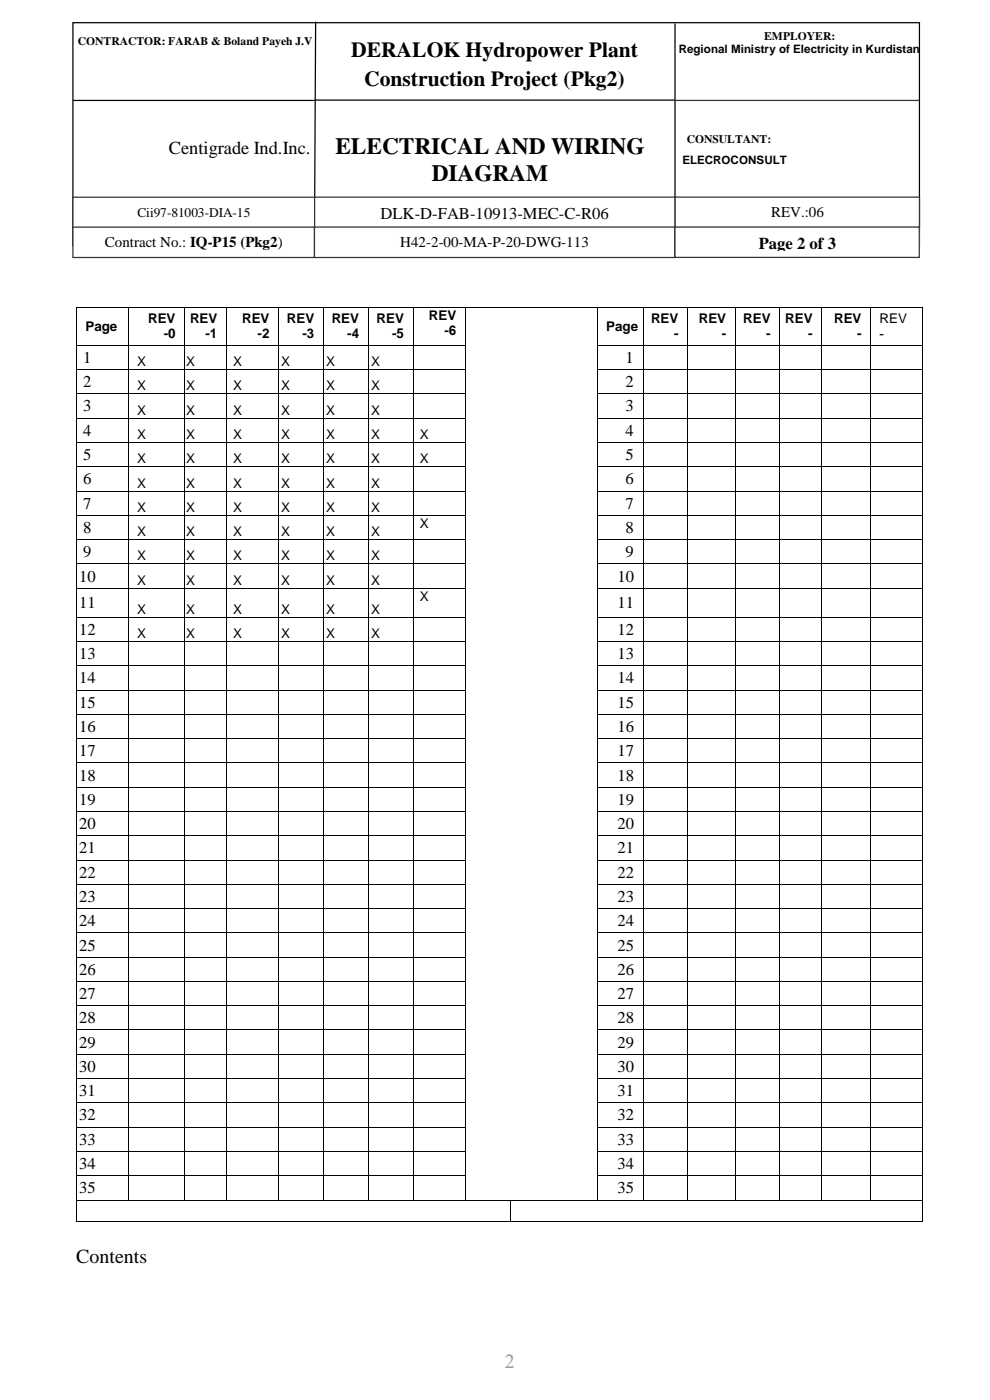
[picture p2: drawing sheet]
<svg xmlns="http://www.w3.org/2000/svg" width="210mm" height="297mm" viewBox="0 0 210 297" stroke-linecap="round" stroke-linejoin="round" font-family="sans-serif">
<defs><g id="words">
<g font-size="5">
<text x="71.1" y="32.6">ELECTRICAL AND WIRING</text>
<text x="91.6" y="38.3">DIAGRAM</text>
</g>
<g font-size="4.6">
<text x="74.5" y="12">DERALOK Hydropower Plant</text>
<text x="77.3" y="18.2">Construction Project (Pkg2)</text>
</g>
<text font-size="4.2" x="16.2" y="268">Contents</text>
<text font-size="4.2" fill="#5b9bd5" x="107.1" y="290.3">2</text>
<text font-size="3.9" x="35.8" y="32.6">Centigrade Ind.Inc.</text>
<g font-size="3.5">
<text x="80.7" y="46.4">DLK-D-FAB-10913-MEC-C-R06</text>
<text x="160.9" y="52.8">Page 2 of 3</text>
<text x="17.7" y="77">1</text>
<text x="132.7" y="77">1</text>
<text x="17.7" y="82.1">2</text>
<text x="132.7" y="82.1">2</text>
<text x="17.7" y="87.3">3</text>
<text x="132.7" y="87.3">3</text>
<text x="17.7" y="92.5">4</text>
<text x="132.7" y="92.5">4</text>
<text x="17.7" y="97.6">5</text>
<text x="132.7" y="97.6">5</text>
<text x="17.7" y="102.8">6</text>
<text x="17.7" y="107.9">7</text>
<text x="132.7" y="102.8">6</text>
<text x="132.7" y="107.9">7</text>
<text x="17.7" y="113">8</text>
<text x="132.7" y="113">8</text>
<text x="17.7" y="118.2">9</text>
<text x="132.7" y="118.2">9</text>
<text x="16.8" y="123.4">10</text>
<text x="131" y="123.4">10</text>
<text x="16.8" y="129">11</text>
<text x="131" y="129">11</text>
<text x="16.8" y="134.7">12</text>
<text x="131" y="134.7">12</text>
<text x="16.8" y="139.8">13</text>
<text x="131" y="139.8">13</text>
<text x="16.8" y="145">14</text>
<text x="131" y="145">14</text>
<text x="16.8" y="150.1">15</text>
<text x="16.8" y="155.3">16</text>
<text x="131" y="150.1">15</text>
<text x="131" y="155.3">16</text>
<text x="16.8" y="160.4">17</text>
<text x="131" y="160.4">17</text>
<text x="16.8" y="165.6">18</text>
<text x="131" y="165.6">18</text>
<text x="16.8" y="170.8">19</text>
<text x="131" y="170.8">19</text>
<text x="16.8" y="175.9">20</text>
<text x="131" y="175.9">20</text>
<text x="16.8" y="181">21</text>
<text x="131" y="181">21</text>
<text x="16.8" y="186.2">22</text>
<text x="16.8" y="191.3">23</text>
<text x="131" y="186.2">22</text>
<text x="131" y="191.3">23</text>
<text x="16.8" y="196.5">24</text>
<text x="131" y="196.5">24</text>
<text x="16.8" y="201.7">25</text>
<text x="131" y="201.7">25</text>
<text x="16.8" y="206.8">26</text>
<text x="131" y="206.8">26</text>
<text x="16.8" y="211.9">27</text>
<text x="131" y="211.9">27</text>
<text x="16.8" y="217.1">28</text>
<text x="131" y="217.1">28</text>
<text x="16.8" y="222.2">29</text>
<text x="16.8" y="227.4">30</text>
<text x="131" y="222.2">29</text>
<text x="131" y="227.4">30</text>
<text x="16.8" y="232.6">31</text>
<text x="131" y="232.6">31</text>
<text x="16.8" y="237.7">32</text>
<text x="131" y="237.7">32</text>
<text x="16.8" y="242.9">33</text>
<text x="131" y="242.9">33</text>
<text x="16.8" y="248">34</text>
<text x="131" y="248">34</text>
<text x="16.8" y="253.1">35</text>
<text x="131" y="253.1">35</text>
</g>
<g font-size="3.2">
<text x="163.6" y="46.1">REV.:06</text>
<text x="22.2" y="52.5">Contract No.: IQ-P15 (Pkg2)</text>
<text x="84.9" y="52.5">H42-2-00-MA-P-20-DWG-113</text>
</g>
<g font-size="2.8">
<text x="29.1" y="45.9">Cii97-81003-DIA-15</text>
<text x="18.1" y="70.2">Page</text>
<text x="31.4" y="68.5">REV</text>
<text x="34.7" y="71.8">-0</text>
<text x="40.3" y="68.5">REV</text>
<text x="43.6" y="71.8">-1</text>
<text x="51.4" y="68.5">REV</text>
<text x="54.7" y="71.8">-2</text>
<text x="60.8" y="68.5">REV</text>
<text x="64.1" y="71.8">-3</text>
<text x="70.4" y="68.5">REV</text>
<text x="73.7" y="71.8">-4</text>
<text x="79.9" y="68.5">REV</text>
<text x="83.2" y="71.8">-5</text>
<text x="91" y="67.8">REV</text>
<text x="94.3" y="71">-6</text>
<text x="128.6" y="70.2">Page</text>
<text x="138.1" y="68.5">REV</text>
<text x="143" y="71.8">-</text>
<text x="148.2" y="68.5">REV</text>
<text x="153.1" y="71.8">-</text>
<text x="157.7" y="68.5">REV</text>
<text x="162.6" y="71.8">-</text>
<text x="166.6" y="68.5">REV</text>
<text x="171.4" y="71.8">-</text>
<text x="176.9" y="68.5">REV</text>
<text x="181.8" y="71.8">-</text>
<text x="186.6" y="71.8">-</text>
<text x="186.6" y="68.5">REV</text>
<text x="29.1" y="77.7">X</text>
<text x="39.5" y="77.7">X</text>
<text x="49.5" y="77.7">X</text>
<text x="59.7" y="77.7">X</text>
<text x="69.2" y="77.7">X</text>
<text x="78.7" y="77.7">X</text>
<text x="29.1" y="82.8">X</text>
<text x="39.5" y="82.8">X</text>
<text x="49.5" y="82.8">X</text>
<text x="59.7" y="82.8">X</text>
<text x="69.2" y="82.8">X</text>
<text x="78.7" y="82.8">X</text>
<text x="29.1" y="88">X</text>
<text x="39.5" y="88">X</text>
<text x="49.5" y="88">X</text>
<text x="59.7" y="88">X</text>
<text x="69.2" y="88">X</text>
<text x="78.7" y="88">X</text>
<text x="29.1" y="93.1">X</text>
<text x="39.5" y="93.1">X</text>
<text x="49.5" y="93.1">X</text>
<text x="59.7" y="93.1">X</text>
<text x="69.2" y="93.1">X</text>
<text x="78.7" y="93.1">X</text>
<text x="89" y="93.1">X</text>
<text x="29.1" y="98.3">X</text>
<text x="39.5" y="98.3">X</text>
<text x="49.5" y="98.3">X</text>
<text x="59.7" y="98.3">X</text>
<text x="69.2" y="98.3">X</text>
<text x="78.7" y="98.3">X</text>
<text x="89" y="98.3">X</text>
<text x="29.1" y="103.4">X</text>
<text x="39.5" y="103.4">X</text>
<text x="49.5" y="103.4">X</text>
<text x="59.7" y="103.4">X</text>
<text x="69.2" y="103.4">X</text>
<text x="78.7" y="103.4">X</text>
<text x="29.1" y="108.6">X</text>
<text x="29.1" y="113.7">X</text>
<text x="39.5" y="108.6">X</text>
<text x="39.5" y="113.7">X</text>
<text x="49.5" y="108.6">X</text>
<text x="49.5" y="113.7">X</text>
<text x="59.7" y="108.6">X</text>
<text x="59.7" y="113.7">X</text>
<text x="69.2" y="108.6">X</text>
<text x="69.2" y="113.7">X</text>
<text x="78.7" y="108.6">X</text>
<text x="78.7" y="113.7">X</text>
<text x="89" y="112">X</text>
<text x="29.1" y="118.9">X</text>
<text x="39.5" y="118.9">X</text>
<text x="49.5" y="118.9">X</text>
<text x="59.7" y="118.9">X</text>
<text x="69.2" y="118.9">X</text>
<text x="78.7" y="118.9">X</text>
<text x="29.1" y="124.1">X</text>
<text x="39.5" y="124.1">X</text>
<text x="49.5" y="124.1">X</text>
<text x="59.7" y="124.1">X</text>
<text x="69.2" y="124.1">X</text>
<text x="78.7" y="124.1">X</text>
<text x="29.1" y="130.2">X</text>
<text x="39.5" y="130.2">X</text>
<text x="49.5" y="130.2">X</text>
<text x="59.7" y="130.2">X</text>
<text x="69.2" y="130.2">X</text>
<text x="78.7" y="130.2">X</text>
<text x="89" y="127.5">X</text>
<text x="29.1" y="135.4">X</text>
<text x="39.5" y="135.4">X</text>
<text x="49.5" y="135.4">X</text>
<text x="59.7" y="135.4">X</text>
<text x="69.2" y="135.4">X</text>
<text x="78.7" y="135.4">X</text>
</g>
<g font-size="2.5">
<text x="16.5" y="9.6">CONTRACTOR: FARAB &amp; Boland Payeh J.V</text>
<text x="144" y="11.3">Regional Ministry of Electricity in Kurdistan</text>
<text x="162.1" y="8.5">EMPLOYER:</text>
<text x="144.8" y="34.8">ELECROCONSULT</text>
<text x="145.7" y="30.4">CONSULTANT:</text>
</g>
</g></defs>
<path d="M15.5 4.8h179.6v47.4h-179.6zM67 4.6l-.3 47M143.2 5v47.2" fill="none" stroke="#000" stroke-width=".26"/>
<path d="M15.5 41.8h51.2v6.5h-51.2z" fill-rule="evenodd" fill="#fff"/>
<path d="M143.1 21.3h51.9M15.5 41.8h51.2v6.5h-51.2z" fill="none" stroke="#333" stroke-width=".26"/>
<path d="M15.5 21.3h51.2M66.7 21.2h76.5" fill="none" stroke="#000" stroke-width=".26"/>
<path d="M143.2 41.8h51.9v6.5h-51.9z" fill-rule="evenodd" fill="#fff"/>
<path d="M143.2 41.8h51.9v6.5h-51.9z" fill="none" stroke="#333" stroke-width=".26"/>
<path d="M66.7 41.8h76.5v6.5h-76.5z" fill-rule="evenodd" fill="#fff"/>
<path d="M66.7 41.8h76.5v6.5h-76.5z" fill="none" stroke="#333" stroke-width=".26"/>
<path d="M15.5 48.2h51.2v6.4h-51.2z" fill-rule="evenodd" fill="#fff"/>
<path d="M15.5 48.2h51.2v6.4h-51.2z" fill="none" stroke="#333" stroke-width=".26"/>
<path d="M143.2 48.2h51.8v6.4h-51.8z" fill-rule="evenodd" fill="#fff"/>
<path d="M143.2 48.2h51.8v6.4h-51.8z" fill="none" stroke="#333" stroke-width=".26"/>
<path d="M66.7 48.2h76.4v6.4h-76.4z" fill-rule="evenodd" fill="#fff"/>
<path d="M66.7 48.2h76.4v6.4h-76.4z" fill="none" stroke="#333" stroke-width=".26"/>
<g fill="#000">
<path d="M16.1 65.1h.2v.1h-.2z" fill-rule="evenodd"/>
<path d="M16.1 65.1h.2v.1h-.2z" fill-rule="evenodd"/>
<path d="M16.1 73.2h.2v.2h-.2z" fill-rule="evenodd"/>
<path d="M16.1 78.3h.2v.2h-.2z" fill-rule="evenodd"/>
<path d="M27.2 65.1h.2v.1h-.2z" fill-rule="evenodd"/>
<path d="M27.2 73.2h.2v.2h-.2z" fill-rule="evenodd"/>
<path d="M27.2 78.3h.2v.2h-.2z" fill-rule="evenodd"/>
<path d="M39.1 65.1h.2v.1h-.2z" fill-rule="evenodd"/>
<path d="M39.1 73.2h.2v.2h-.2z" fill-rule="evenodd"/>
<path d="M39.1 78.3h.2v.2h-.2z" fill-rule="evenodd"/>
<path d="M48 65.1h.1v.1h-.1z" fill-rule="evenodd"/>
<path d="M48 73.2h.1v.2h-.1z" fill-rule="evenodd"/>
<path d="M48 78.3h.1v.2h-.1z" fill-rule="evenodd"/>
<path d="M59 65.1h.1v.1h-.1z" fill-rule="evenodd"/>
<path d="M59 73.2h.1v.2h-.1z" fill-rule="evenodd"/>
<path d="M59 78.3h.1v.2h-.1z" fill-rule="evenodd"/>
<path d="M68.5 65.1h.2v.1h-.2z" fill-rule="evenodd"/>
<path d="M68.5 73.2h.2v.2h-.2z" fill-rule="evenodd"/>
<path d="M68.5 78.3h.2v.2h-.2z" fill-rule="evenodd"/>
<path d="M78 65.1h.2v.1h-.2z" fill-rule="evenodd"/>
<path d="M78 73.2h.2v.2h-.2z" fill-rule="evenodd"/>
<path d="M78 78.3h.2v.2h-.2z" fill-rule="evenodd"/>
<path d="M87.6 65.1h.1v.1h-.1z" fill-rule="evenodd"/>
<path d="M87.6 73.2h.1v.2h-.1z" fill-rule="evenodd"/>
<path d="M87.6 78.3h.1v.2h-.1z" fill-rule="evenodd"/>
<path d="M98.7 65.1h.1v.1h-.1z" fill-rule="evenodd"/>
<path d="M98.7 73.2h.1v.2h-.1z" fill-rule="evenodd"/>
<path d="M98.7 78.3h.1v.2h-.1z" fill-rule="evenodd"/>
<path d="M126.6 65.1h.2v.1h-.2z" fill-rule="evenodd"/>
<path d="M126.6 73.2h.2v.2h-.2z" fill-rule="evenodd"/>
<path d="M126.6 78.3h.2v.2h-.2z" fill-rule="evenodd"/>
<path d="M136.3 65.1h.2v.1h-.2z" fill-rule="evenodd"/>
<path d="M136.3 73.2h.2v.2h-.2z" fill-rule="evenodd"/>
<path d="M136.3 78.3h.2v.2h-.2z" fill-rule="evenodd"/>
<path d="M145.8 65.1h.1v.1h-.1z" fill-rule="evenodd"/>
<path d="M145.8 73.2h.1v.2h-.1z" fill-rule="evenodd"/>
<path d="M145.8 78.3h.1v.2h-.1z" fill-rule="evenodd"/>
<path d="M155.9 65.1h.1v.1h-.1z" fill-rule="evenodd"/>
<path d="M155.9 73.2h.1v.2h-.1z" fill-rule="evenodd"/>
<path d="M155.9 78.3h.1v.2h-.1z" fill-rule="evenodd"/>
<path d="M165.3 65.1h.2v.1h-.2z" fill-rule="evenodd"/>
<path d="M165.3 73.2h.2v.2h-.2z" fill-rule="evenodd"/>
<path d="M165.3 78.3h.2v.2h-.2z" fill-rule="evenodd"/>
<path d="M174.2 65.1h.2v.1h-.2z" fill-rule="evenodd"/>
<path d="M174.2 73.2h.2v.2h-.2z" fill-rule="evenodd"/>
<path d="M174.2 78.3h.2v.2h-.2z" fill-rule="evenodd"/>
<path d="M184.6 65.1h.2v.1h-.2z" fill-rule="evenodd"/>
<path d="M184.6 73.2h.2v.2h-.2z" fill-rule="evenodd"/>
<path d="M184.6 78.3h.2v.2h-.2z" fill-rule="evenodd"/>
<path d="M195.6 65.1h.1v.1h-.1z" fill-rule="evenodd"/>
<path d="M195.6 65.1h.1v.1h-.1z" fill-rule="evenodd"/>
<path d="M195.6 73.2h.1v.2h-.1z" fill-rule="evenodd"/>
<path d="M195.6 78.3h.1v.2h-.1z" fill-rule="evenodd"/>
<path d="M16.1 83.5h.2v.2h-.2z" fill-rule="evenodd"/>
<path d="M16.1 88.7h.2v.1h-.2z" fill-rule="evenodd"/>
<path d="M16.1 93.8h.2v.1h-.2z" fill-rule="evenodd"/>
<path d="M16.1 99h.2v.1h-.2z" fill-rule="evenodd"/>
<path d="M27.2 83.5h.2v.2h-.2z" fill-rule="evenodd"/>
<path d="M27.2 88.7h.2v.1h-.2z" fill-rule="evenodd"/>
<path d="M27.2 93.8h.2v.1h-.2z" fill-rule="evenodd"/>
<path d="M27.2 99h.2v.1h-.2z" fill-rule="evenodd"/>
<path d="M39.1 83.5h.2v.2h-.2z" fill-rule="evenodd"/>
<path d="M39.1 88.7h.2v.1h-.2z" fill-rule="evenodd"/>
<path d="M39.1 93.8h.2v.1h-.2z" fill-rule="evenodd"/>
<path d="M39.1 99h.2v.1h-.2z" fill-rule="evenodd"/>
<path d="M48 83.5h.1v.2h-.1z" fill-rule="evenodd"/>
<path d="M48 88.7h.1v.1h-.1z" fill-rule="evenodd"/>
<path d="M48 93.8h.1v.1h-.1z" fill-rule="evenodd"/>
<path d="M48 99h.1v.1h-.1z" fill-rule="evenodd"/>
<path d="M59 83.5h.1v.2h-.1z" fill-rule="evenodd"/>
<path d="M59 88.7h.1v.1h-.1z" fill-rule="evenodd"/>
<path d="M59 93.8h.1v.1h-.1z" fill-rule="evenodd"/>
<path d="M59 99h.1v.1h-.1z" fill-rule="evenodd"/>
<path d="M68.5 83.5h.2v.2h-.2z" fill-rule="evenodd"/>
<path d="M68.5 88.7h.2v.1h-.2z" fill-rule="evenodd"/>
<path d="M68.5 93.8h.2v.1h-.2z" fill-rule="evenodd"/>
<path d="M68.5 99h.2v.1h-.2z" fill-rule="evenodd"/>
<path d="M78 83.5h.2v.2h-.2z" fill-rule="evenodd"/>
<path d="M78 88.7h.2v.1h-.2z" fill-rule="evenodd"/>
<path d="M78 93.8h.2v.1h-.2z" fill-rule="evenodd"/>
<path d="M78 99h.2v.1h-.2z" fill-rule="evenodd"/>
<path d="M87.6 83.5h.1v.2h-.1z" fill-rule="evenodd"/>
<path d="M87.6 88.7h.1v.1h-.1z" fill-rule="evenodd"/>
<path d="M87.6 93.8h.1v.1h-.1z" fill-rule="evenodd"/>
<path d="M87.6 99h.1v.1h-.1z" fill-rule="evenodd"/>
<path d="M98.7 83.5h.1v.2h-.1z" fill-rule="evenodd"/>
<path d="M98.7 88.7h.1v.1h-.1z" fill-rule="evenodd"/>
<path d="M98.7 93.8h.1v.1h-.1z" fill-rule="evenodd"/>
<path d="M98.7 99h.1v.1h-.1z" fill-rule="evenodd"/>
<path d="M126.6 83.5h.2v.2h-.2z" fill-rule="evenodd"/>
<path d="M126.6 88.7h.2v.1h-.2z" fill-rule="evenodd"/>
<path d="M126.6 93.8h.2v.1h-.2z" fill-rule="evenodd"/>
<path d="M126.6 99h.2v.1h-.2z" fill-rule="evenodd"/>
<path d="M136.3 83.5h.2v.2h-.2z" fill-rule="evenodd"/>
<path d="M136.3 88.7h.2v.1h-.2z" fill-rule="evenodd"/>
<path d="M136.3 93.8h.2v.1h-.2z" fill-rule="evenodd"/>
<path d="M136.3 99h.2v.1h-.2z" fill-rule="evenodd"/>
<path d="M145.8 83.5h.1v.2h-.1z" fill-rule="evenodd"/>
<path d="M145.8 88.7h.1v.1h-.1z" fill-rule="evenodd"/>
<path d="M145.8 93.8h.1v.1h-.1z" fill-rule="evenodd"/>
<path d="M145.8 99h.1v.1h-.1z" fill-rule="evenodd"/>
<path d="M155.9 83.5h.1v.2h-.1z" fill-rule="evenodd"/>
<path d="M155.9 88.7h.1v.1h-.1z" fill-rule="evenodd"/>
<path d="M155.9 93.8h.1v.1h-.1z" fill-rule="evenodd"/>
<path d="M155.9 99h.1v.1h-.1z" fill-rule="evenodd"/>
<path d="M165.3 83.5h.2v.2h-.2z" fill-rule="evenodd"/>
<path d="M165.3 88.7h.2v.1h-.2z" fill-rule="evenodd"/>
<path d="M165.3 93.8h.2v.1h-.2z" fill-rule="evenodd"/>
<path d="M165.3 99h.2v.1h-.2z" fill-rule="evenodd"/>
<path d="M174.2 83.5h.2v.2h-.2z" fill-rule="evenodd"/>
<path d="M174.2 88.7h.2v.1h-.2z" fill-rule="evenodd"/>
<path d="M174.2 93.8h.2v.1h-.2z" fill-rule="evenodd"/>
<path d="M174.2 99h.2v.1h-.2z" fill-rule="evenodd"/>
<path d="M184.6 83.5h.2v.2h-.2z" fill-rule="evenodd"/>
<path d="M184.6 88.7h.2v.1h-.2z" fill-rule="evenodd"/>
<path d="M184.6 93.8h.2v.1h-.2z" fill-rule="evenodd"/>
<path d="M184.6 99h.2v.1h-.2z" fill-rule="evenodd"/>
<path d="M195.6 83.5h.1v.2h-.1z" fill-rule="evenodd"/>
<path d="M195.6 88.7h.1v.1h-.1z" fill-rule="evenodd"/>
<path d="M195.6 93.8h.1v.1h-.1z" fill-rule="evenodd"/>
<path d="M195.6 99h.1v.1h-.1z" fill-rule="evenodd"/>
<path d="M16.1 104.1h.2v.2h-.2z" fill-rule="evenodd"/>
<path d="M16.1 109.2h.2v.2h-.2z" fill-rule="evenodd"/>
<path d="M16.1 114.4h.2v.2h-.2z" fill-rule="evenodd"/>
<path d="M16.1 119.6h.2v.1h-.2z" fill-rule="evenodd"/>
<path d="M27.2 104.1h.2v.2h-.2z" fill-rule="evenodd"/>
<path d="M27.2 109.2h.2v.2h-.2z" fill-rule="evenodd"/>
<path d="M27.2 114.4h.2v.2h-.2z" fill-rule="evenodd"/>
<path d="M27.2 119.6h.2v.1h-.2z" fill-rule="evenodd"/>
<path d="M39.1 104.1h.2v.2h-.2z" fill-rule="evenodd"/>
<path d="M39.1 109.2h.2v.2h-.2z" fill-rule="evenodd"/>
<path d="M39.1 114.4h.2v.2h-.2z" fill-rule="evenodd"/>
<path d="M39.1 119.6h.2v.1h-.2z" fill-rule="evenodd"/>
<path d="M48 104.1h.1v.2h-.1z" fill-rule="evenodd"/>
<path d="M48 109.2h.1v.2h-.1z" fill-rule="evenodd"/>
<path d="M48 114.4h.1v.2h-.1z" fill-rule="evenodd"/>
<path d="M48 119.6h.1v.1h-.1z" fill-rule="evenodd"/>
<path d="M59 104.1h.1v.2h-.1z" fill-rule="evenodd"/>
<path d="M59 109.2h.1v.2h-.1z" fill-rule="evenodd"/>
<path d="M59 114.4h.1v.2h-.1z" fill-rule="evenodd"/>
<path d="M59 119.6h.1v.1h-.1z" fill-rule="evenodd"/>
<path d="M68.5 104.1h.2v.2h-.2z" fill-rule="evenodd"/>
<path d="M68.5 109.2h.2v.2h-.2z" fill-rule="evenodd"/>
<path d="M68.5 114.4h.2v.2h-.2z" fill-rule="evenodd"/>
<path d="M68.5 119.6h.2v.1h-.2z" fill-rule="evenodd"/>
<path d="M78 104.1h.2v.2h-.2z" fill-rule="evenodd"/>
<path d="M78 109.2h.2v.2h-.2z" fill-rule="evenodd"/>
<path d="M78 114.4h.2v.2h-.2z" fill-rule="evenodd"/>
<path d="M78 119.6h.2v.1h-.2z" fill-rule="evenodd"/>
<path d="M87.6 104.1h.1v.2h-.1z" fill-rule="evenodd"/>
<path d="M87.6 109.2h.1v.2h-.1z" fill-rule="evenodd"/>
<path d="M87.6 114.4h.1v.2h-.1z" fill-rule="evenodd"/>
<path d="M87.6 119.6h.1v.1h-.1z" fill-rule="evenodd"/>
<path d="M98.7 104.1h.1v.2h-.1z" fill-rule="evenodd"/>
<path d="M98.7 109.2h.1v.2h-.1z" fill-rule="evenodd"/>
<path d="M98.7 114.4h.1v.2h-.1z" fill-rule="evenodd"/>
<path d="M98.7 119.6h.1v.1h-.1z" fill-rule="evenodd"/>
<path d="M126.6 104.1h.2v.2h-.2z" fill-rule="evenodd"/>
<path d="M126.6 109.2h.2v.2h-.2z" fill-rule="evenodd"/>
<path d="M126.6 114.4h.2v.2h-.2z" fill-rule="evenodd"/>
<path d="M126.6 119.6h.2v.1h-.2z" fill-rule="evenodd"/>
<path d="M136.3 104.1h.2v.2h-.2z" fill-rule="evenodd"/>
<path d="M136.3 109.2h.2v.2h-.2z" fill-rule="evenodd"/>
<path d="M136.3 114.4h.2v.2h-.2z" fill-rule="evenodd"/>
<path d="M136.3 119.6h.2v.1h-.2z" fill-rule="evenodd"/>
<path d="M145.8 104.1h.1v.2h-.1z" fill-rule="evenodd"/>
<path d="M145.8 109.2h.1v.2h-.1z" fill-rule="evenodd"/>
<path d="M145.8 114.4h.1v.2h-.1z" fill-rule="evenodd"/>
<path d="M145.8 119.6h.1v.1h-.1z" fill-rule="evenodd"/>
<path d="M155.9 104.1h.1v.2h-.1z" fill-rule="evenodd"/>
<path d="M155.9 109.2h.1v.2h-.1z" fill-rule="evenodd"/>
<path d="M155.9 114.4h.1v.2h-.1z" fill-rule="evenodd"/>
<path d="M155.9 119.6h.1v.1h-.1z" fill-rule="evenodd"/>
<path d="M165.3 104.1h.2v.2h-.2z" fill-rule="evenodd"/>
<path d="M165.3 109.2h.2v.2h-.2z" fill-rule="evenodd"/>
<path d="M165.3 114.4h.2v.2h-.2z" fill-rule="evenodd"/>
<path d="M165.3 119.6h.2v.1h-.2z" fill-rule="evenodd"/>
<path d="M174.2 104.1h.2v.2h-.2z" fill-rule="evenodd"/>
<path d="M174.2 109.2h.2v.2h-.2z" fill-rule="evenodd"/>
<path d="M174.2 114.4h.2v.2h-.2z" fill-rule="evenodd"/>
<path d="M174.2 119.6h.2v.1h-.2z" fill-rule="evenodd"/>
<path d="M184.6 104.1h.2v.2h-.2z" fill-rule="evenodd"/>
<path d="M184.6 109.2h.2v.2h-.2z" fill-rule="evenodd"/>
<path d="M184.6 114.4h.2v.2h-.2z" fill-rule="evenodd"/>
<path d="M184.6 119.6h.2v.1h-.2z" fill-rule="evenodd"/>
<path d="M195.6 104.1h.1v.2h-.1z" fill-rule="evenodd"/>
<path d="M195.6 109.2h.1v.2h-.1z" fill-rule="evenodd"/>
<path d="M195.6 114.4h.1v.2h-.1z" fill-rule="evenodd"/>
<path d="M195.6 119.6h.1v.1h-.1z" fill-rule="evenodd"/>
<path d="M16.1 124.7h.2v.2h-.2z" fill-rule="evenodd"/>
<path d="M16.1 130.9h.2v.1h-.2z" fill-rule="evenodd"/>
<path d="M16.1 136h.2v.2h-.2z" fill-rule="evenodd"/>
<path d="M27.2 124.7h.2v.2h-.2z" fill-rule="evenodd"/>
<path d="M27.2 130.9h.2v.1h-.2z" fill-rule="evenodd"/>
<path d="M27.2 136h.2v.2h-.2z" fill-rule="evenodd"/>
<path d="M39.1 124.7h.2v.2h-.2z" fill-rule="evenodd"/>
<path d="M39.1 130.9h.2v.1h-.2z" fill-rule="evenodd"/>
<path d="M39.1 136h.2v.2h-.2z" fill-rule="evenodd"/>
<path d="M48 124.7h.1v.2h-.1z" fill-rule="evenodd"/>
<path d="M48 130.9h.1v.1h-.1z" fill-rule="evenodd"/>
<path d="M48 136h.1v.2h-.1z" fill-rule="evenodd"/>
<path d="M59 124.7h.1v.2h-.1z" fill-rule="evenodd"/>
<path d="M59 130.9h.1v.1h-.1z" fill-rule="evenodd"/>
<path d="M59 136h.1v.2h-.1z" fill-rule="evenodd"/>
<path d="M68.5 124.7h.2v.2h-.2z" fill-rule="evenodd"/>
<path d="M68.5 130.9h.2v.1h-.2z" fill-rule="evenodd"/>
<path d="M68.5 136h.2v.2h-.2z" fill-rule="evenodd"/>
<path d="M78 124.7h.2v.2h-.2z" fill-rule="evenodd"/>
<path d="M78 130.9h.2v.1h-.2z" fill-rule="evenodd"/>
<path d="M78 136h.2v.2h-.2z" fill-rule="evenodd"/>
<path d="M87.6 124.7h.1v.2h-.1z" fill-rule="evenodd"/>
<path d="M87.6 130.9h.1v.1h-.1z" fill-rule="evenodd"/>
<path d="M87.6 136h.1v.2h-.1z" fill-rule="evenodd"/>
<path d="M98.7 124.7h.1v.2h-.1z" fill-rule="evenodd"/>
<path d="M98.7 130.9h.1v.1h-.1z" fill-rule="evenodd"/>
<path d="M98.7 136h.1v.2h-.1z" fill-rule="evenodd"/>
<path d="M126.6 124.7h.2v.2h-.2z" fill-rule="evenodd"/>
<path d="M126.6 130.9h.2v.1h-.2z" fill-rule="evenodd"/>
<path d="M126.6 136h.2v.2h-.2z" fill-rule="evenodd"/>
<path d="M136.3 124.7h.2v.2h-.2z" fill-rule="evenodd"/>
<path d="M136.3 130.9h.2v.1h-.2z" fill-rule="evenodd"/>
<path d="M136.3 136h.2v.2h-.2z" fill-rule="evenodd"/>
<path d="M145.8 124.7h.1v.2h-.1z" fill-rule="evenodd"/>
<path d="M145.8 130.9h.1v.1h-.1z" fill-rule="evenodd"/>
<path d="M145.8 136h.1v.2h-.1z" fill-rule="evenodd"/>
<path d="M155.9 124.7h.1v.2h-.1z" fill-rule="evenodd"/>
<path d="M155.9 130.9h.1v.1h-.1z" fill-rule="evenodd"/>
<path d="M155.9 136h.1v.2h-.1z" fill-rule="evenodd"/>
<path d="M165.3 124.7h.2v.2h-.2z" fill-rule="evenodd"/>
<path d="M165.3 130.9h.2v.1h-.2z" fill-rule="evenodd"/>
<path d="M165.3 136h.2v.2h-.2z" fill-rule="evenodd"/>
<path d="M174.2 124.7h.2v.2h-.2z" fill-rule="evenodd"/>
<path d="M174.2 130.9h.2v.1h-.2z" fill-rule="evenodd"/>
<path d="M174.2 136h.2v.2h-.2z" fill-rule="evenodd"/>
<path d="M184.6 124.7h.2v.2h-.2z" fill-rule="evenodd"/>
<path d="M184.6 130.9h.2v.1h-.2z" fill-rule="evenodd"/>
<path d="M184.6 136h.2v.2h-.2z" fill-rule="evenodd"/>
<path d="M195.6 124.7h.1v.2h-.1z" fill-rule="evenodd"/>
<path d="M195.6 130.9h.1v.1h-.1z" fill-rule="evenodd"/>
<path d="M195.6 136h.1v.2h-.1z" fill-rule="evenodd"/>
<path d="M16.1 141.2h.2v.1h-.2z" fill-rule="evenodd"/>
<path d="M16.1 146.3h.2v.2h-.2z" fill-rule="evenodd"/>
<path d="M16.1 151.5h.2v.2h-.2z" fill-rule="evenodd"/>
<path d="M16.1 156.6h.2v.2h-.2z" fill-rule="evenodd"/>
<path d="M27.2 141.2h.2v.1h-.2z" fill-rule="evenodd"/>
<path d="M27.2 146.3h.2v.2h-.2z" fill-rule="evenodd"/>
<path d="M27.2 151.5h.2v.2h-.2z" fill-rule="evenodd"/>
<path d="M27.2 156.6h.2v.2h-.2z" fill-rule="evenodd"/>
<path d="M39.1 141.2h.2v.1h-.2z" fill-rule="evenodd"/>
<path d="M39.1 146.3h.2v.2h-.2z" fill-rule="evenodd"/>
<path d="M39.1 151.5h.2v.2h-.2z" fill-rule="evenodd"/>
<path d="M39.1 156.6h.2v.2h-.2z" fill-rule="evenodd"/>
<path d="M48 141.2h.1v.1h-.1z" fill-rule="evenodd"/>
<path d="M48 146.3h.1v.2h-.1z" fill-rule="evenodd"/>
<path d="M48 151.5h.1v.2h-.1z" fill-rule="evenodd"/>
<path d="M48 156.6h.1v.2h-.1z" fill-rule="evenodd"/>
<path d="M59 141.2h.1v.1h-.1z" fill-rule="evenodd"/>
<path d="M59 146.3h.1v.2h-.1z" fill-rule="evenodd"/>
<path d="M59 151.5h.1v.2h-.1z" fill-rule="evenodd"/>
<path d="M59 156.6h.1v.2h-.1z" fill-rule="evenodd"/>
<path d="M68.5 141.2h.2v.1h-.2z" fill-rule="evenodd"/>
<path d="M68.5 146.3h.2v.2h-.2z" fill-rule="evenodd"/>
<path d="M68.5 151.5h.2v.2h-.2z" fill-rule="evenodd"/>
<path d="M68.5 156.6h.2v.2h-.2z" fill-rule="evenodd"/>
<path d="M78 141.2h.2v.1h-.2z" fill-rule="evenodd"/>
<path d="M78 146.3h.2v.2h-.2z" fill-rule="evenodd"/>
<path d="M78 151.5h.2v.2h-.2z" fill-rule="evenodd"/>
<path d="M78 156.6h.2v.2h-.2z" fill-rule="evenodd"/>
<path d="M87.6 141.2h.1v.1h-.1z" fill-rule="evenodd"/>
<path d="M87.6 146.3h.1v.2h-.1z" fill-rule="evenodd"/>
<path d="M87.6 151.5h.1v.2h-.1z" fill-rule="evenodd"/>
<path d="M87.6 156.6h.1v.2h-.1z" fill-rule="evenodd"/>
<path d="M98.7 141.2h.1v.1h-.1z" fill-rule="evenodd"/>
<path d="M98.7 146.3h.1v.2h-.1z" fill-rule="evenodd"/>
<path d="M98.7 151.5h.1v.2h-.1z" fill-rule="evenodd"/>
<path d="M98.7 156.6h.1v.2h-.1z" fill-rule="evenodd"/>
<path d="M126.6 141.2h.2v.1h-.2z" fill-rule="evenodd"/>
<path d="M126.6 146.3h.2v.2h-.2z" fill-rule="evenodd"/>
<path d="M126.6 151.5h.2v.2h-.2z" fill-rule="evenodd"/>
<path d="M126.6 156.6h.2v.2h-.2z" fill-rule="evenodd"/>
<path d="M136.3 141.2h.2v.1h-.2z" fill-rule="evenodd"/>
<path d="M136.3 146.3h.2v.2h-.2z" fill-rule="evenodd"/>
<path d="M136.3 151.5h.2v.2h-.2z" fill-rule="evenodd"/>
<path d="M136.3 156.6h.2v.2h-.2z" fill-rule="evenodd"/>
<path d="M145.8 141.2h.1v.1h-.1z" fill-rule="evenodd"/>
<path d="M145.8 146.3h.1v.2h-.1z" fill-rule="evenodd"/>
<path d="M145.8 151.5h.1v.2h-.1z" fill-rule="evenodd"/>
<path d="M145.8 156.6h.1v.2h-.1z" fill-rule="evenodd"/>
<path d="M155.9 141.2h.1v.1h-.1z" fill-rule="evenodd"/>
<path d="M155.9 146.3h.1v.2h-.1z" fill-rule="evenodd"/>
<path d="M155.9 151.5h.1v.2h-.1z" fill-rule="evenodd"/>
<path d="M155.9 156.6h.1v.2h-.1z" fill-rule="evenodd"/>
<path d="M165.3 141.2h.2v.1h-.2z" fill-rule="evenodd"/>
<path d="M165.3 146.3h.2v.2h-.2z" fill-rule="evenodd"/>
<path d="M165.3 151.5h.2v.2h-.2z" fill-rule="evenodd"/>
<path d="M165.3 156.6h.2v.2h-.2z" fill-rule="evenodd"/>
<path d="M174.2 141.2h.2v.1h-.2z" fill-rule="evenodd"/>
<path d="M174.2 146.3h.2v.2h-.2z" fill-rule="evenodd"/>
<path d="M174.2 151.5h.2v.2h-.2z" fill-rule="evenodd"/>
<path d="M174.2 156.6h.2v.2h-.2z" fill-rule="evenodd"/>
<path d="M184.6 141.2h.2v.1h-.2z" fill-rule="evenodd"/>
<path d="M184.6 146.3h.2v.2h-.2z" fill-rule="evenodd"/>
<path d="M184.6 151.5h.2v.2h-.2z" fill-rule="evenodd"/>
<path d="M184.6 156.6h.2v.2h-.2z" fill-rule="evenodd"/>
<path d="M195.6 141.2h.1v.1h-.1z" fill-rule="evenodd"/>
<path d="M195.6 146.3h.1v.2h-.1z" fill-rule="evenodd"/>
<path d="M195.6 151.5h.1v.2h-.1z" fill-rule="evenodd"/>
<path d="M195.6 156.6h.1v.2h-.1z" fill-rule="evenodd"/>
<path d="M16.1 161.8h.2v.1h-.2z" fill-rule="evenodd"/>
<path d="M16.1 166.9h.2v.2h-.2z" fill-rule="evenodd"/>
<path d="M16.1 172.1h.2v.1h-.2z" fill-rule="evenodd"/>
<path d="M16.1 177.2h.2v.2h-.2z" fill-rule="evenodd"/>
<path d="M27.2 161.8h.2v.1h-.2z" fill-rule="evenodd"/>
<path d="M27.2 166.9h.2v.2h-.2z" fill-rule="evenodd"/>
<path d="M27.2 172.1h.2v.1h-.2z" fill-rule="evenodd"/>
<path d="M27.2 177.2h.2v.2h-.2z" fill-rule="evenodd"/>
<path d="M39.1 161.8h.2v.1h-.2z" fill-rule="evenodd"/>
<path d="M39.1 166.9h.2v.2h-.2z" fill-rule="evenodd"/>
<path d="M39.1 172.1h.2v.1h-.2z" fill-rule="evenodd"/>
<path d="M39.1 177.2h.2v.2h-.2z" fill-rule="evenodd"/>
<path d="M48 161.8h.1v.1h-.1z" fill-rule="evenodd"/>
<path d="M48 166.9h.1v.2h-.1z" fill-rule="evenodd"/>
<path d="M48 172.1h.1v.1h-.1z" fill-rule="evenodd"/>
<path d="M48 177.2h.1v.2h-.1z" fill-rule="evenodd"/>
<path d="M59 161.8h.1v.1h-.1z" fill-rule="evenodd"/>
<path d="M59 166.9h.1v.2h-.1z" fill-rule="evenodd"/>
<path d="M59 172.1h.1v.1h-.1z" fill-rule="evenodd"/>
<path d="M59 177.2h.1v.2h-.1z" fill-rule="evenodd"/>
<path d="M68.5 161.8h.2v.1h-.2z" fill-rule="evenodd"/>
<path d="M68.5 166.9h.2v.2h-.2z" fill-rule="evenodd"/>
<path d="M68.5 172.1h.2v.1h-.2z" fill-rule="evenodd"/>
<path d="M68.5 177.2h.2v.2h-.2z" fill-rule="evenodd"/>
<path d="M78 161.8h.2v.1h-.2z" fill-rule="evenodd"/>
<path d="M78 166.9h.2v.2h-.2z" fill-rule="evenodd"/>
<path d="M78 172.1h.2v.1h-.2z" fill-rule="evenodd"/>
<path d="M78 177.2h.2v.2h-.2z" fill-rule="evenodd"/>
<path d="M87.6 161.8h.1v.1h-.1z" fill-rule="evenodd"/>
<path d="M87.6 166.9h.1v.2h-.1z" fill-rule="evenodd"/>
<path d="M87.6 172.1h.1v.1h-.1z" fill-rule="evenodd"/>
<path d="M87.6 177.2h.1v.2h-.1z" fill-rule="evenodd"/>
<path d="M98.7 161.8h.1v.1h-.1z" fill-rule="evenodd"/>
<path d="M98.7 166.9h.1v.2h-.1z" fill-rule="evenodd"/>
<path d="M98.7 172.1h.1v.1h-.1z" fill-rule="evenodd"/>
<path d="M98.7 177.2h.1v.2h-.1z" fill-rule="evenodd"/>
<path d="M126.6 161.8h.2v.1h-.2z" fill-rule="evenodd"/>
<path d="M126.6 166.9h.2v.2h-.2z" fill-rule="evenodd"/>
<path d="M126.6 172.1h.2v.1h-.2z" fill-rule="evenodd"/>
<path d="M126.6 177.2h.2v.2h-.2z" fill-rule="evenodd"/>
<path d="M136.3 161.8h.2v.1h-.2z" fill-rule="evenodd"/>
<path d="M136.3 166.9h.2v.2h-.2z" fill-rule="evenodd"/>
<path d="M136.3 172.1h.2v.1h-.2z" fill-rule="evenodd"/>
<path d="M136.3 177.2h.2v.2h-.2z" fill-rule="evenodd"/>
<path d="M145.8 161.8h.1v.1h-.1z" fill-rule="evenodd"/>
<path d="M145.8 166.9h.1v.2h-.1z" fill-rule="evenodd"/>
<path d="M145.8 172.1h.1v.1h-.1z" fill-rule="evenodd"/>
<path d="M145.8 177.2h.1v.2h-.1z" fill-rule="evenodd"/>
<path d="M155.9 161.8h.1v.1h-.1z" fill-rule="evenodd"/>
<path d="M155.9 166.9h.1v.2h-.1z" fill-rule="evenodd"/>
<path d="M155.9 172.1h.1v.1h-.1z" fill-rule="evenodd"/>
<path d="M155.9 177.2h.1v.2h-.1z" fill-rule="evenodd"/>
<path d="M165.3 161.8h.2v.1h-.2z" fill-rule="evenodd"/>
<path d="M165.3 166.9h.2v.2h-.2z" fill-rule="evenodd"/>
<path d="M165.3 172.1h.2v.1h-.2z" fill-rule="evenodd"/>
<path d="M165.3 177.2h.2v.2h-.2z" fill-rule="evenodd"/>
<path d="M174.2 161.8h.2v.1h-.2z" fill-rule="evenodd"/>
<path d="M174.2 166.9h.2v.2h-.2z" fill-rule="evenodd"/>
<path d="M174.2 172.1h.2v.1h-.2z" fill-rule="evenodd"/>
<path d="M174.2 177.2h.2v.2h-.2z" fill-rule="evenodd"/>
<path d="M184.6 161.8h.2v.1h-.2z" fill-rule="evenodd"/>
<path d="M184.6 166.9h.2v.2h-.2z" fill-rule="evenodd"/>
<path d="M184.6 172.1h.2v.1h-.2z" fill-rule="evenodd"/>
<path d="M184.6 177.2h.2v.2h-.2z" fill-rule="evenodd"/>
<path d="M195.6 161.8h.1v.1h-.1z" fill-rule="evenodd"/>
<path d="M195.6 166.9h.1v.2h-.1z" fill-rule="evenodd"/>
<path d="M195.6 172.1h.1v.1h-.1z" fill-rule="evenodd"/>
<path d="M195.6 177.2h.1v.2h-.1z" fill-rule="evenodd"/>
<path d="M16.1 182.4h.2v.2h-.2z" fill-rule="evenodd"/>
<path d="M16.1 187.5h.2v.2h-.2z" fill-rule="evenodd"/>
<path d="M16.1 192.7h.2v.2h-.2z" fill-rule="evenodd"/>
<path d="M16.1 197.8h.2v.2h-.2z" fill-rule="evenodd"/>
<path d="M27.2 182.4h.2v.2h-.2z" fill-rule="evenodd"/>
<path d="M27.2 187.5h.2v.2h-.2z" fill-rule="evenodd"/>
<path d="M27.2 192.7h.2v.2h-.2z" fill-rule="evenodd"/>
<path d="M27.2 197.8h.2v.2h-.2z" fill-rule="evenodd"/>
<path d="M39.1 182.4h.2v.2h-.2z" fill-rule="evenodd"/>
<path d="M39.1 187.5h.2v.2h-.2z" fill-rule="evenodd"/>
<path d="M39.1 192.7h.2v.2h-.2z" fill-rule="evenodd"/>
<path d="M39.1 197.8h.2v.2h-.2z" fill-rule="evenodd"/>
<path d="M48 182.4h.1v.2h-.1z" fill-rule="evenodd"/>
<path d="M48 187.5h.1v.2h-.1z" fill-rule="evenodd"/>
<path d="M48 192.7h.1v.2h-.1z" fill-rule="evenodd"/>
<path d="M48 197.8h.1v.2h-.1z" fill-rule="evenodd"/>
<path d="M59 182.4h.1v.2h-.1z" fill-rule="evenodd"/>
<path d="M59 187.5h.1v.2h-.1z" fill-rule="evenodd"/>
<path d="M59 192.7h.1v.2h-.1z" fill-rule="evenodd"/>
<path d="M59 197.8h.1v.2h-.1z" fill-rule="evenodd"/>
<path d="M68.5 182.4h.2v.2h-.2z" fill-rule="evenodd"/>
<path d="M68.5 187.5h.2v.2h-.2z" fill-rule="evenodd"/>
<path d="M68.5 192.7h.2v.2h-.2z" fill-rule="evenodd"/>
<path d="M68.5 197.8h.2v.2h-.2z" fill-rule="evenodd"/>
<path d="M78 182.4h.2v.2h-.2z" fill-rule="evenodd"/>
<path d="M78 187.5h.2v.2h-.2z" fill-rule="evenodd"/>
<path d="M78 192.7h.2v.2h-.2z" fill-rule="evenodd"/>
<path d="M78 197.8h.2v.2h-.2z" fill-rule="evenodd"/>
<path d="M87.6 182.4h.1v.2h-.1z" fill-rule="evenodd"/>
<path d="M87.6 187.5h.1v.2h-.1z" fill-rule="evenodd"/>
<path d="M87.6 192.7h.1v.2h-.1z" fill-rule="evenodd"/>
<path d="M87.6 197.8h.1v.2h-.1z" fill-rule="evenodd"/>
<path d="M98.7 182.4h.1v.2h-.1z" fill-rule="evenodd"/>
<path d="M98.7 187.5h.1v.2h-.1z" fill-rule="evenodd"/>
<path d="M98.7 192.7h.1v.2h-.1z" fill-rule="evenodd"/>
<path d="M98.7 197.8h.1v.2h-.1z" fill-rule="evenodd"/>
<path d="M126.6 182.4h.2v.2h-.2z" fill-rule="evenodd"/>
<path d="M126.6 187.5h.2v.2h-.2z" fill-rule="evenodd"/>
<path d="M126.6 192.7h.2v.2h-.2z" fill-rule="evenodd"/>
<path d="M126.6 197.8h.2v.2h-.2z" fill-rule="evenodd"/>
<path d="M136.3 182.4h.2v.2h-.2z" fill-rule="evenodd"/>
<path d="M136.3 187.5h.2v.2h-.2z" fill-rule="evenodd"/>
<path d="M136.3 192.7h.2v.2h-.2z" fill-rule="evenodd"/>
<path d="M136.3 197.8h.2v.2h-.2z" fill-rule="evenodd"/>
<path d="M145.8 182.4h.1v.2h-.1z" fill-rule="evenodd"/>
<path d="M145.8 187.5h.1v.2h-.1z" fill-rule="evenodd"/>
<path d="M145.8 192.7h.1v.2h-.1z" fill-rule="evenodd"/>
<path d="M145.8 197.8h.1v.2h-.1z" fill-rule="evenodd"/>
<path d="M155.9 182.4h.1v.2h-.1z" fill-rule="evenodd"/>
<path d="M155.9 187.5h.1v.2h-.1z" fill-rule="evenodd"/>
<path d="M155.9 192.7h.1v.2h-.1z" fill-rule="evenodd"/>
<path d="M155.9 197.8h.1v.2h-.1z" fill-rule="evenodd"/>
<path d="M165.3 182.4h.2v.2h-.2z" fill-rule="evenodd"/>
<path d="M165.3 187.5h.2v.2h-.2z" fill-rule="evenodd"/>
<path d="M165.3 192.7h.2v.2h-.2z" fill-rule="evenodd"/>
<path d="M165.3 197.8h.2v.2h-.2z" fill-rule="evenodd"/>
<path d="M174.2 182.4h.2v.2h-.2z" fill-rule="evenodd"/>
<path d="M174.2 187.5h.2v.2h-.2z" fill-rule="evenodd"/>
<path d="M174.2 192.7h.2v.2h-.2z" fill-rule="evenodd"/>
<path d="M174.2 197.8h.2v.2h-.2z" fill-rule="evenodd"/>
<path d="M184.6 182.4h.2v.2h-.2z" fill-rule="evenodd"/>
<path d="M184.6 187.5h.2v.2h-.2z" fill-rule="evenodd"/>
<path d="M184.6 192.7h.2v.2h-.2z" fill-rule="evenodd"/>
<path d="M184.6 197.8h.2v.2h-.2z" fill-rule="evenodd"/>
<path d="M195.6 182.4h.1v.2h-.1z" fill-rule="evenodd"/>
<path d="M195.6 187.5h.1v.2h-.1z" fill-rule="evenodd"/>
<path d="M195.6 192.7h.1v.2h-.1z" fill-rule="evenodd"/>
<path d="M195.6 197.8h.1v.2h-.1z" fill-rule="evenodd"/>
<path d="M16.1 203h.2v.1h-.2z" fill-rule="evenodd"/>
<path d="M16.1 208.1h.2v.2h-.2z" fill-rule="evenodd"/>
<path d="M16.1 213.3h.2v.2h-.2z" fill-rule="evenodd"/>
<path d="M16.1 218.4h.2v.2h-.2z" fill-rule="evenodd"/>
<path d="M27.2 203h.2v.1h-.2z" fill-rule="evenodd"/>
<path d="M27.2 208.1h.2v.2h-.2z" fill-rule="evenodd"/>
<path d="M27.2 213.3h.2v.2h-.2z" fill-rule="evenodd"/>
<path d="M27.2 218.4h.2v.2h-.2z" fill-rule="evenodd"/>
<path d="M39.1 203h.2v.1h-.2z" fill-rule="evenodd"/>
<path d="M39.1 208.1h.2v.2h-.2z" fill-rule="evenodd"/>
<path d="M39.1 213.3h.2v.2h-.2z" fill-rule="evenodd"/>
<path d="M39.1 218.4h.2v.2h-.2z" fill-rule="evenodd"/>
<path d="M48 203h.1v.1h-.1z" fill-rule="evenodd"/>
<path d="M48 208.1h.1v.2h-.1z" fill-rule="evenodd"/>
<path d="M48 213.3h.1v.2h-.1z" fill-rule="evenodd"/>
<path d="M48 218.4h.1v.2h-.1z" fill-rule="evenodd"/>
<path d="M59 203h.1v.1h-.1z" fill-rule="evenodd"/>
<path d="M59 208.1h.1v.2h-.1z" fill-rule="evenodd"/>
<path d="M59 213.3h.1v.2h-.1z" fill-rule="evenodd"/>
<path d="M59 218.4h.1v.2h-.1z" fill-rule="evenodd"/>
<path d="M68.5 203h.2v.1h-.2z" fill-rule="evenodd"/>
<path d="M68.5 208.1h.2v.2h-.2z" fill-rule="evenodd"/>
<path d="M68.5 213.3h.2v.2h-.2z" fill-rule="evenodd"/>
<path d="M68.5 218.4h.2v.2h-.2z" fill-rule="evenodd"/>
<path d="M78 203h.2v.1h-.2z" fill-rule="evenodd"/>
<path d="M78 208.1h.2v.2h-.2z" fill-rule="evenodd"/>
<path d="M78 213.3h.2v.2h-.2z" fill-rule="evenodd"/>
<path d="M78 218.4h.2v.2h-.2z" fill-rule="evenodd"/>
<path d="M87.6 203h.1v.1h-.1z" fill-rule="evenodd"/>
<path d="M87.6 208.1h.1v.2h-.1z" fill-rule="evenodd"/>
<path d="M87.6 213.3h.1v.2h-.1z" fill-rule="evenodd"/>
<path d="M87.6 218.4h.1v.2h-.1z" fill-rule="evenodd"/>
<path d="M98.7 203h.1v.1h-.1z" fill-rule="evenodd"/>
<path d="M98.7 208.1h.1v.2h-.1z" fill-rule="evenodd"/>
<path d="M98.7 213.3h.1v.2h-.1z" fill-rule="evenodd"/>
<path d="M98.7 218.4h.1v.2h-.1z" fill-rule="evenodd"/>
<path d="M126.6 203h.2v.1h-.2z" fill-rule="evenodd"/>
<path d="M126.6 208.1h.2v.2h-.2z" fill-rule="evenodd"/>
<path d="M126.6 213.3h.2v.2h-.2z" fill-rule="evenodd"/>
<path d="M126.6 218.4h.2v.2h-.2z" fill-rule="evenodd"/>
<path d="M136.3 203h.2v.1h-.2z" fill-rule="evenodd"/>
<path d="M136.3 208.1h.2v.2h-.2z" fill-rule="evenodd"/>
<path d="M136.3 213.3h.2v.2h-.2z" fill-rule="evenodd"/>
<path d="M136.3 218.4h.2v.2h-.2z" fill-rule="evenodd"/>
<path d="M145.8 203h.1v.1h-.1z" fill-rule="evenodd"/>
<path d="M145.8 208.1h.1v.2h-.1z" fill-rule="evenodd"/>
<path d="M145.8 213.3h.1v.2h-.1z" fill-rule="evenodd"/>
<path d="M145.8 218.4h.1v.2h-.1z" fill-rule="evenodd"/>
<path d="M155.9 203h.1v.1h-.1z" fill-rule="evenodd"/>
<path d="M155.9 208.1h.1v.2h-.1z" fill-rule="evenodd"/>
<path d="M155.9 213.3h.1v.2h-.1z" fill-rule="evenodd"/>
<path d="M155.9 218.4h.1v.2h-.1z" fill-rule="evenodd"/>
<path d="M165.3 203h.2v.1h-.2z" fill-rule="evenodd"/>
<path d="M165.3 208.1h.2v.2h-.2z" fill-rule="evenodd"/>
<path d="M165.3 213.3h.2v.2h-.2z" fill-rule="evenodd"/>
<path d="M165.3 218.4h.2v.2h-.2z" fill-rule="evenodd"/>
<path d="M174.2 203h.2v.1h-.2z" fill-rule="evenodd"/>
<path d="M174.2 208.1h.2v.2h-.2z" fill-rule="evenodd"/>
<path d="M174.2 213.3h.2v.2h-.2z" fill-rule="evenodd"/>
<path d="M174.2 218.4h.2v.2h-.2z" fill-rule="evenodd"/>
<path d="M184.6 203h.2v.1h-.2z" fill-rule="evenodd"/>
<path d="M184.6 208.1h.2v.2h-.2z" fill-rule="evenodd"/>
<path d="M184.6 213.3h.2v.2h-.2z" fill-rule="evenodd"/>
<path d="M184.6 218.4h.2v.2h-.2z" fill-rule="evenodd"/>
<path d="M195.6 203h.1v.1h-.1z" fill-rule="evenodd"/>
<path d="M195.6 208.1h.1v.2h-.1z" fill-rule="evenodd"/>
<path d="M195.6 213.3h.1v.2h-.1z" fill-rule="evenodd"/>
<path d="M195.6 218.4h.1v.2h-.1z" fill-rule="evenodd"/>
<path d="M16.1 223.6h.2v.2h-.2z" fill-rule="evenodd"/>
<path d="M16.1 228.8h.2v.1h-.2z" fill-rule="evenodd"/>
<path d="M16.1 233.9h.2v.2h-.2z" fill-rule="evenodd"/>
<path d="M16.1 239h.2v.2h-.2z" fill-rule="evenodd"/>
<path d="M27.2 223.6h.2v.2h-.2z" fill-rule="evenodd"/>
<path d="M27.2 228.8h.2v.1h-.2z" fill-rule="evenodd"/>
<path d="M27.2 233.9h.2v.2h-.2z" fill-rule="evenodd"/>
<path d="M27.2 239h.2v.2h-.2z" fill-rule="evenodd"/>
<path d="M39.1 223.6h.2v.2h-.2z" fill-rule="evenodd"/>
<path d="M39.1 228.8h.2v.1h-.2z" fill-rule="evenodd"/>
<path d="M39.1 233.9h.2v.2h-.2z" fill-rule="evenodd"/>
<path d="M39.1 239h.2v.2h-.2z" fill-rule="evenodd"/>
<path d="M48 223.6h.1v.2h-.1z" fill-rule="evenodd"/>
<path d="M48 228.8h.1v.1h-.1z" fill-rule="evenodd"/>
<path d="M48 233.9h.1v.2h-.1z" fill-rule="evenodd"/>
<path d="M48 239h.1v.2h-.1z" fill-rule="evenodd"/>
<path d="M59 223.6h.1v.2h-.1z" fill-rule="evenodd"/>
<path d="M59 228.8h.1v.1h-.1z" fill-rule="evenodd"/>
<path d="M59 233.9h.1v.2h-.1z" fill-rule="evenodd"/>
<path d="M59 239h.1v.2h-.1z" fill-rule="evenodd"/>
<path d="M68.5 223.6h.2v.2h-.2z" fill-rule="evenodd"/>
<path d="M68.5 228.8h.2v.1h-.2z" fill-rule="evenodd"/>
<path d="M68.5 233.9h.2v.2h-.2z" fill-rule="evenodd"/>
<path d="M68.5 239h.2v.2h-.2z" fill-rule="evenodd"/>
<path d="M78 223.6h.2v.2h-.2z" fill-rule="evenodd"/>
<path d="M78 228.8h.2v.1h-.2z" fill-rule="evenodd"/>
<path d="M78 233.9h.2v.2h-.2z" fill-rule="evenodd"/>
<path d="M78 239h.2v.2h-.2z" fill-rule="evenodd"/>
<path d="M87.6 223.6h.1v.2h-.1z" fill-rule="evenodd"/>
<path d="M87.6 228.8h.1v.1h-.1z" fill-rule="evenodd"/>
<path d="M87.6 233.9h.1v.2h-.1z" fill-rule="evenodd"/>
<path d="M87.6 239h.1v.2h-.1z" fill-rule="evenodd"/>
<path d="M98.7 223.6h.1v.2h-.1z" fill-rule="evenodd"/>
<path d="M98.7 228.8h.1v.1h-.1z" fill-rule="evenodd"/>
<path d="M98.7 233.9h.1v.2h-.1z" fill-rule="evenodd"/>
<path d="M98.7 239h.1v.2h-.1z" fill-rule="evenodd"/>
<path d="M126.6 223.6h.2v.2h-.2z" fill-rule="evenodd"/>
<path d="M126.6 228.8h.2v.1h-.2z" fill-rule="evenodd"/>
<path d="M126.6 233.9h.2v.2h-.2z" fill-rule="evenodd"/>
<path d="M126.6 239h.2v.2h-.2z" fill-rule="evenodd"/>
<path d="M136.3 223.6h.2v.2h-.2z" fill-rule="evenodd"/>
<path d="M136.3 228.8h.2v.1h-.2z" fill-rule="evenodd"/>
<path d="M136.3 233.9h.2v.2h-.2z" fill-rule="evenodd"/>
<path d="M136.3 239h.2v.2h-.2z" fill-rule="evenodd"/>
<path d="M145.8 223.6h.1v.2h-.1z" fill-rule="evenodd"/>
<path d="M145.8 228.8h.1v.1h-.1z" fill-rule="evenodd"/>
<path d="M145.8 233.9h.1v.2h-.1z" fill-rule="evenodd"/>
<path d="M145.8 239h.1v.2h-.1z" fill-rule="evenodd"/>
<path d="M155.9 223.6h.1v.2h-.1z" fill-rule="evenodd"/>
<path d="M155.9 228.8h.1v.1h-.1z" fill-rule="evenodd"/>
<path d="M155.9 233.9h.1v.2h-.1z" fill-rule="evenodd"/>
<path d="M155.9 239h.1v.2h-.1z" fill-rule="evenodd"/>
<path d="M165.3 223.6h.2v.2h-.2z" fill-rule="evenodd"/>
<path d="M165.3 228.8h.2v.1h-.2z" fill-rule="evenodd"/>
<path d="M165.3 233.9h.2v.2h-.2z" fill-rule="evenodd"/>
<path d="M165.3 239h.2v.2h-.2z" fill-rule="evenodd"/>
<path d="M174.2 223.6h.2v.2h-.2z" fill-rule="evenodd"/>
<path d="M174.2 228.8h.2v.1h-.2z" fill-rule="evenodd"/>
<path d="M174.2 233.9h.2v.2h-.2z" fill-rule="evenodd"/>
<path d="M174.2 239h.2v.2h-.2z" fill-rule="evenodd"/>
<path d="M184.6 223.6h.2v.2h-.2z" fill-rule="evenodd"/>
<path d="M184.6 228.8h.2v.1h-.2z" fill-rule="evenodd"/>
<path d="M184.6 233.9h.2v.2h-.2z" fill-rule="evenodd"/>
<path d="M184.6 239h.2v.2h-.2z" fill-rule="evenodd"/>
<path d="M195.6 223.6h.1v.2h-.1z" fill-rule="evenodd"/>
<path d="M195.6 228.8h.1v.1h-.1z" fill-rule="evenodd"/>
<path d="M195.6 233.9h.1v.2h-.1z" fill-rule="evenodd"/>
<path d="M195.6 239h.1v.2h-.1z" fill-rule="evenodd"/>
<path d="M16.1 244.2h.2v.2h-.2z" fill-rule="evenodd"/>
<path d="M16.1 249.3h.2v.2h-.2z" fill-rule="evenodd"/>
<path d="M16.1 254.5h.2v.2h-.2z" fill-rule="evenodd"/>
<path d="M16.1 259.2h.2v.1h-.2z" fill-rule="evenodd"/>
<path d="M16.1 259.2h.2v.1h-.2z" fill-rule="evenodd"/>
<path d="M27.2 244.2h.2v.2h-.2z" fill-rule="evenodd"/>
<path d="M27.2 249.3h.2v.2h-.2z" fill-rule="evenodd"/>
<path d="M27.2 254.5h.2v.2h-.2z" fill-rule="evenodd"/>
<path d="M39.1 244.2h.2v.2h-.2z" fill-rule="evenodd"/>
<path d="M39.1 249.3h.2v.2h-.2z" fill-rule="evenodd"/>
<path d="M39.1 254.5h.2v.2h-.2z" fill-rule="evenodd"/>
<path d="M48 244.2h.1v.2h-.1z" fill-rule="evenodd"/>
<path d="M48 249.3h.1v.2h-.1z" fill-rule="evenodd"/>
<path d="M48 254.5h.1v.2h-.1z" fill-rule="evenodd"/>
<path d="M59 244.2h.1v.2h-.1z" fill-rule="evenodd"/>
<path d="M59 249.3h.1v.2h-.1z" fill-rule="evenodd"/>
<path d="M59 254.5h.1v.2h-.1z" fill-rule="evenodd"/>
<path d="M68.5 244.2h.2v.2h-.2z" fill-rule="evenodd"/>
<path d="M68.5 249.3h.2v.2h-.2z" fill-rule="evenodd"/>
<path d="M68.5 254.5h.2v.2h-.2z" fill-rule="evenodd"/>
<path d="M78 244.2h.2v.2h-.2z" fill-rule="evenodd"/>
<path d="M78 249.3h.2v.2h-.2z" fill-rule="evenodd"/>
<path d="M78 254.5h.2v.2h-.2z" fill-rule="evenodd"/>
<path d="M87.6 244.2h.1v.2h-.1z" fill-rule="evenodd"/>
<path d="M87.6 249.3h.1v.2h-.1z" fill-rule="evenodd"/>
<path d="M87.6 254.5h.1v.2h-.1z" fill-rule="evenodd"/>
<path d="M98.7 244.2h.1v.2h-.1z" fill-rule="evenodd"/>
<path d="M98.7 249.3h.1v.2h-.1z" fill-rule="evenodd"/>
<path d="M98.7 254.5h.1v.2h-.1z" fill-rule="evenodd"/>
<path d="M108.2 254.5h.1v.2h-.1z" fill-rule="evenodd"/>
<path d="M108.2 259.2h.1v.1h-.1z" fill-rule="evenodd"/>
<path d="M126.6 244.2h.2v.2h-.2z" fill-rule="evenodd"/>
<path d="M126.6 249.3h.2v.2h-.2z" fill-rule="evenodd"/>
<path d="M126.6 254.5h.2v.2h-.2z" fill-rule="evenodd"/>
<path d="M136.3 244.2h.2v.2h-.2z" fill-rule="evenodd"/>
<path d="M136.3 249.3h.2v.2h-.2z" fill-rule="evenodd"/>
<path d="M136.3 254.5h.2v.2h-.2z" fill-rule="evenodd"/>
<path d="M145.8 244.2h.1v.2h-.1z" fill-rule="evenodd"/>
<path d="M145.8 249.3h.1v.2h-.1z" fill-rule="evenodd"/>
<path d="M145.8 254.5h.1v.2h-.1z" fill-rule="evenodd"/>
<path d="M155.9 244.2h.1v.2h-.1z" fill-rule="evenodd"/>
<path d="M155.9 249.3h.1v.2h-.1z" fill-rule="evenodd"/>
<path d="M155.9 254.5h.1v.2h-.1z" fill-rule="evenodd"/>
<path d="M165.3 244.2h.2v.2h-.2z" fill-rule="evenodd"/>
<path d="M165.3 249.3h.2v.2h-.2z" fill-rule="evenodd"/>
<path d="M165.3 254.5h.2v.2h-.2z" fill-rule="evenodd"/>
<path d="M174.2 244.2h.2v.2h-.2z" fill-rule="evenodd"/>
<path d="M174.2 249.3h.2v.2h-.2z" fill-rule="evenodd"/>
<path d="M174.2 254.5h.2v.2h-.2z" fill-rule="evenodd"/>
<path d="M184.6 244.2h.2v.2h-.2z" fill-rule="evenodd"/>
<path d="M184.6 249.3h.2v.2h-.2z" fill-rule="evenodd"/>
<path d="M184.6 254.5h.2v.2h-.2z" fill-rule="evenodd"/>
<path d="M195.6 244.2h.1v.2h-.1z" fill-rule="evenodd"/>
<path d="M195.6 249.3h.1v.2h-.1z" fill-rule="evenodd"/>
<path d="M195.6 254.5h.1v.2h-.1z" fill-rule="evenodd"/>
<path d="M195.6 259.2h.1v.1h-.1z" fill-rule="evenodd"/>
<path d="M195.6 259.2h.1v.1h-.1z" fill-rule="evenodd"/>
</g>
<g fill="none" stroke="#000" stroke-width=".21">
<path d="M16.2 65.2v8M16.2 73.4v4.9M16.2 78.5v5M16.3 65.2h10.9M16.3 73.3h10.9M16.3 78.4h10.9M27.3 65.2v8M27.3 73.4v4.9M27.3 78.5v5M27.4 65.2h11.7M27.4 73.3h11.7M27.4 78.4h11.7"/>
<path d="M39.2 65.2v8M39.2 73.4v4.9M39.2 78.5v5M39.3 65.2h8.7M39.3 73.3h8.7M39.3 78.4h8.7M48.1 65.2v8M48.1 73.4v4.9M48.1 78.5v5M48.1 65.2h10.9M48.1 73.3h10.9M48.1 78.4h10.9"/>
<path d="M59.1 65.2v8M59.1 73.4v4.9M59.1 78.5v5M59.1 65.2h9.4M59.1 73.3h9.4M59.1 78.4h9.4M68.6 65.2v8M68.6 73.4v4.9M68.6 78.5v5M68.7 65.2h9.3M68.7 73.3h9.3M68.7 78.4h9.3"/>
<path d="M78.1 65.2v8M78.1 73.4v4.9M78.1 78.5v5M78.2 65.2h9.4M78.2 73.3h9.4M78.2 78.4h9.4M87.6 65.2v8M87.6 73.4v4.9M87.6 78.5v5M87.7 65.2h11M87.7 73.3h11M87.7 78.4h11"/>
<path d="M98.7 65.2v8M98.7 73.4v4.9M98.7 78.5v5M98.8 65.2h27.8M126.7 65.2v8M126.7 73.4v4.9M126.7 78.5v5M126.8 65.2h9.5M126.8 73.3h9.5M126.8 78.4h9.5M136.4 65.2v8M136.4 73.4v4.9"/>
<path d="M136.4 78.5v5M136.5 65.2h9.3M136.5 73.3h9.3M136.5 78.4h9.3M145.9 65.2v8M145.9 73.4v4.9M145.9 78.5v5M145.9 65.2h10M145.9 73.3h10M145.9 78.4h10M155.9 65.2v8M155.9 73.4v4.9"/>
<path d="M155.9 78.5v5M156 65.2h9.3M156 73.3h9.3M156 78.4h9.3M165.4 65.2v8M165.4 73.4v4.9M165.4 78.5v5M165.5 65.2h8.7M165.5 73.3h8.7M165.5 78.4h8.7M174.3 65.2v8M174.3 73.4v4.9"/>
<path d="M174.3 78.5v5M174.4 65.2h10.2M174.4 73.3h10.2M174.4 78.4h10.2M184.7 65.2v8M184.7 73.4v4.9M184.7 78.5v5M184.8 65.2h10.8M184.8 73.3h10.8M184.8 78.4h10.8M195.7 65.2v8M195.7 73.4v4.9"/>
<path d="M195.7 78.5v5M16.2 83.7v5M16.2 88.8v5M16.2 93.9v5.1M16.2 99.1v5M16.3 83.6h10.9M16.3 88.7h10.9M16.3 93.9h10.9M16.3 99h10.9M27.3 83.7v5M27.3 88.8v5M27.3 93.9v5.1"/>
<path d="M27.3 99.1v5M27.4 83.6h11.7M27.4 88.7h11.7M27.4 93.9h11.7M27.4 99h11.7M39.2 83.7v5M39.2 88.8v5M39.2 93.9v5.1M39.2 99.1v5M39.3 83.6h8.7M39.3 88.7h8.7M39.3 93.9h8.7"/>
<path d="M39.3 99h8.7M48.1 83.7v5M48.1 88.8v5M48.1 93.9v5.1M48.1 99.1v5M48.1 83.6h10.9M48.1 88.7h10.9M48.1 93.9h10.9M48.1 99h10.9M59.1 83.7v5M59.1 88.8v5M59.1 93.9v5.1"/>
<path d="M59.1 99.1v5M59.1 83.6h9.4M59.1 88.7h9.4M59.1 93.9h9.4M59.1 99h9.4M68.6 83.7v5M68.6 88.8v5M68.6 93.9v5.1M68.6 99.1v5M68.7 83.6h9.3M68.7 88.7h9.3M68.7 93.9h9.3"/>
<path d="M68.7 99h9.3M78.1 83.7v5M78.1 88.8v5M78.1 93.9v5.1M78.1 99.1v5M78.2 83.6h9.4M78.2 88.7h9.4M78.2 93.9h9.4M78.2 99h9.4M87.6 83.7v5M87.6 88.8v5M87.6 93.9v5.1"/>
<path d="M87.6 99.1v5M87.7 83.6h11M87.7 88.7h11M87.7 93.9h11M87.7 99h11M98.7 83.7v5M98.7 88.8v5M98.7 93.9v5.1M98.7 99.1v5M126.7 83.7v5M126.7 88.8v5M126.7 93.9v5.1"/>
<path d="M126.7 99.1v5M126.8 83.6h9.5M126.8 88.7h9.5M126.8 93.9h9.5M126.8 99h9.5M136.4 83.7v5M136.4 88.8v5M136.4 93.9v5.1M136.4 99.1v5M136.5 83.6h9.3M136.5 88.7h9.3M136.5 93.9h9.3"/>
<path d="M136.5 99h9.3M145.9 83.7v5M145.9 88.8v5M145.9 93.9v5.1M145.9 99.1v5M145.9 83.6h10M145.9 88.7h10M145.9 93.9h10M145.9 99h10M155.9 83.7v5M155.9 88.8v5M155.9 93.9v5.1"/>
<path d="M155.9 99.1v5M156 83.6h9.3M156 88.7h9.3M156 93.9h9.3M156 99h9.3M165.4 83.7v5M165.4 88.8v5M165.4 93.9v5.1M165.4 99.1v5M165.5 83.6h8.7M165.5 88.7h8.7M165.5 93.9h8.7"/>
<path d="M165.5 99h8.7M174.3 83.7v5M174.3 88.8v5M174.3 93.9v5.1M174.3 99.1v5M174.4 83.6h10.2M174.4 88.7h10.2M174.4 93.9h10.2M174.4 99h10.2M184.7 83.7v5M184.7 88.8v5M184.7 93.9v5.1"/>
<path d="M184.7 99.1v5M184.8 83.6h10.8M184.8 88.7h10.8M184.8 93.9h10.8M184.8 99h10.8M195.7 83.7v5M195.7 88.8v5M195.7 93.9v5.1M195.7 99.1v5M16.2 104.3v4.9M16.2 109.4v5M16.2 114.6v5"/>
<path d="M16.2 119.7v5M16.3 104.2h10.9M16.3 109.3h10.9M16.3 114.5h10.9M16.3 119.7h10.9M27.3 104.3v4.9M27.3 109.4v5M27.3 114.6v5M27.3 119.7v5M27.4 104.2h11.7M27.4 109.3h11.7M27.4 114.5h11.7"/>
<path d="M27.4 119.7h11.7M39.2 104.3v4.9M39.2 109.4v5M39.2 114.6v5M39.2 119.7v5M39.3 104.2h8.7M39.3 109.3h8.7M39.3 114.5h8.7M39.3 119.7h8.7M48.1 104.3v4.9M48.1 109.4v5M48.1 114.6v5"/>
<path d="M48.1 119.7v5M48.1 104.2h10.9M48.1 109.3h10.9M48.1 114.5h10.9M48.1 119.7h10.9M59.1 104.3v4.9M59.1 109.4v5M59.1 114.6v5M59.1 119.7v5M59.1 104.2h9.4M59.1 109.3h9.4M59.1 114.5h9.4"/>
<path d="M59.1 119.7h9.4M68.6 104.3v4.9M68.6 109.4v5M68.6 114.6v5M68.6 119.7v5M68.7 104.2h9.3M68.7 109.3h9.3M68.7 114.5h9.3M68.7 119.7h9.3M78.1 104.3v4.9M78.1 109.4v5M78.1 114.6v5"/>
<path d="M78.1 119.7v5M78.2 104.2h9.4M78.2 109.3h9.4M78.2 114.5h9.4M78.2 119.7h9.4M87.6 104.3v4.9M87.6 109.4v5M87.6 114.6v5M87.6 119.7v5M87.7 104.2h11M87.7 109.3h11M87.7 114.5h11"/>
<path d="M87.7 119.7h11M98.7 104.3v4.9M98.7 109.4v5M98.7 114.6v5M98.7 119.7v5M126.7 104.3v4.9M126.7 109.4v5M126.7 114.6v5M126.7 119.7v5M126.8 104.2h9.5M126.8 109.3h9.5M126.8 114.5h9.5"/>
<path d="M126.8 119.7h9.5M136.4 104.3v4.9M136.4 109.4v5M136.4 114.6v5M136.4 119.7v5M136.5 104.2h9.3M136.5 109.3h9.3M136.5 114.5h9.3M136.5 119.7h9.3M145.9 104.3v4.9M145.9 109.4v5M145.9 114.6v5"/>
<path d="M145.9 119.7v5M145.9 104.2h10M145.9 109.3h10M145.9 114.5h10M145.9 119.7h10M155.9 104.3v4.9M155.9 109.4v5M155.9 114.6v5M155.9 119.7v5M156 104.2h9.3M156 109.3h9.3M156 114.5h9.3"/>
<path d="M156 119.7h9.3M165.4 104.3v4.9M165.4 109.4v5M165.4 114.6v5M165.4 119.7v5M165.5 104.2h8.7M165.5 109.3h8.7M165.5 114.5h8.7M165.5 119.7h8.7M174.3 104.3v4.9M174.3 109.4v5M174.3 114.6v5"/>
<path d="M174.3 119.7v5M174.4 104.2h10.2M174.4 109.3h10.2M174.4 114.5h10.2M174.4 119.7h10.2M184.7 104.3v4.9M184.7 109.4v5M184.7 114.6v5M184.7 119.7v5M184.8 104.2h10.8M184.8 109.3h10.8M184.8 114.5h10.8"/>
<path d="M184.8 119.7h10.8M195.7 104.3v4.9M195.7 109.4v5M195.7 114.6v5M195.7 119.7v5M16.2 124.9v6M16.2 131v5M16.2 136.2v5M16.3 124.8h10.9M16.3 131h10.9M16.3 136.1h10.9M27.3 124.9v6"/>
<path d="M27.3 131v5M27.3 136.2v5M27.4 124.8h11.7M27.4 131h11.7M27.4 136.1h11.7M39.2 124.9v6M39.2 131v5M39.2 136.2v5M39.3 124.8h8.7M39.3 131h8.7M39.3 136.1h8.7M48.1 124.9v6"/>
<path d="M48.1 131v5M48.1 136.2v5M48.1 124.8h10.9M48.1 131h10.9M48.1 136.1h10.9M59.1 124.9v6M59.1 131v5M59.1 136.2v5M59.1 124.8h9.4M59.1 131h9.4M59.1 136.1h9.4M68.6 124.9v6"/>
<path d="M68.6 131v5M68.6 136.2v5M68.7 124.8h9.3M68.7 131h9.3M68.7 136.1h9.3M78.1 124.9v6M78.1 131v5M78.1 136.2v5M78.2 124.8h9.4M78.2 131h9.4M78.2 136.1h9.4M87.6 124.9v6"/>
<path d="M87.6 131v5M87.6 136.2v5M87.7 124.8h11M87.7 131h11M87.7 136.1h11M98.7 124.9v6M98.7 131v5M98.7 136.2v5M126.7 124.9v6M126.7 131v5M126.7 136.2v5M126.8 124.8h9.5"/>
<path d="M126.8 131h9.5M126.8 136.1h9.5M136.4 124.9v6M136.4 131v5M136.4 136.2v5M136.5 124.8h9.3M136.5 131h9.3M136.5 136.1h9.3M145.9 124.9v6M145.9 131v5M145.9 136.2v5M145.9 124.8h10"/>
<path d="M145.9 131h10M145.9 136.1h10M155.9 124.9v6M155.9 131v5M155.9 136.2v5M156 124.8h9.3M156 131h9.3M156 136.1h9.3M165.4 124.9v6M165.4 131v5M165.4 136.2v5M165.5 124.8h8.7"/>
<path d="M165.5 131h8.7M165.5 136.1h8.7M174.3 124.9v6M174.3 131v5M174.3 136.2v5M174.4 124.8h10.2M174.4 131h10.2M174.4 136.1h10.2M184.7 124.9v6M184.7 131v5M184.7 136.2v5M184.8 124.8h10.8"/>
<path d="M184.8 131h10.8M184.8 136.1h10.8M195.7 124.9v6M195.7 131v5M195.7 136.2v5M16.2 141.3v5M16.2 146.5v5M16.2 151.7v4.9M16.2 156.8v5M16.3 141.2h10.9M16.3 146.4h10.9M16.3 151.6h10.9"/>
<path d="M16.3 156.7h10.9M27.3 141.3v5M27.3 146.5v5M27.3 151.7v4.9M27.3 156.8v5M27.4 141.2h11.7M27.4 146.4h11.7M27.4 151.6h11.7M27.4 156.7h11.7M39.2 141.3v5M39.2 146.5v5M39.2 151.7v4.9"/>
<path d="M39.2 156.8v5M39.3 141.2h8.7M39.3 146.4h8.7M39.3 151.6h8.7M39.3 156.7h8.7M48.1 141.3v5M48.1 146.5v5M48.1 151.7v4.9M48.1 156.8v5M48.1 141.2h10.9M48.1 146.4h10.9M48.1 151.6h10.9"/>
<path d="M48.1 156.7h10.9M59.1 141.3v5M59.1 146.5v5M59.1 151.7v4.9M59.1 156.8v5M59.1 141.2h9.4M59.1 146.4h9.4M59.1 151.6h9.4M59.1 156.7h9.4M68.6 141.3v5M68.6 146.5v5M68.6 151.7v4.9"/>
<path d="M68.6 156.8v5M68.7 141.2h9.3M68.7 146.4h9.3M68.7 151.6h9.3M68.7 156.7h9.3M78.1 141.3v5M78.1 146.5v5M78.1 151.7v4.9M78.1 156.8v5M78.2 141.2h9.4M78.2 146.4h9.4M78.2 151.6h9.4"/>
<path d="M78.2 156.7h9.4M87.6 141.3v5M87.6 146.5v5M87.6 151.7v4.9M87.6 156.8v5M87.7 141.2h11M87.7 146.4h11M87.7 151.6h11M87.7 156.7h11M98.7 141.3v5M98.7 146.5v5M98.7 151.7v4.9"/>
<path d="M98.7 156.8v5M126.7 141.3v5M126.7 146.5v5M126.7 151.7v4.9M126.7 156.8v5M126.8 141.2h9.5M126.8 146.4h9.5M126.8 151.6h9.5M126.8 156.7h9.5M136.4 141.3v5M136.4 146.5v5M136.4 151.7v4.9"/>
<path d="M136.4 156.8v5M136.5 141.2h9.3M136.5 146.4h9.3M136.5 151.6h9.3M136.5 156.7h9.3M145.9 141.3v5M145.9 146.5v5M145.9 151.7v4.9M145.9 156.8v5M145.9 141.2h10M145.9 146.4h10M145.9 151.6h10"/>
<path d="M145.9 156.7h10M155.9 141.3v5M155.9 146.5v5M155.9 151.7v4.9M155.9 156.8v5M156 141.2h9.3M156 146.4h9.3M156 151.6h9.3M156 156.7h9.3M165.4 141.3v5M165.4 146.5v5M165.4 151.7v4.9"/>
<path d="M165.4 156.8v5M165.5 141.2h8.7M165.5 146.4h8.7M165.5 151.6h8.7M165.5 156.7h8.7M174.3 141.3v5M174.3 146.5v5M174.3 151.7v4.9M174.3 156.8v5M174.4 141.2h10.2M174.4 146.4h10.2M174.4 151.6h10.2"/>
<path d="M174.4 156.7h10.2M184.7 141.3v5M184.7 146.5v5M184.7 151.7v4.9M184.7 156.8v5M184.8 141.2h10.8M184.8 146.4h10.8M184.8 151.6h10.8M184.8 156.7h10.8M195.7 141.3v5M195.7 146.5v5M195.7 151.7v4.9"/>
<path d="M195.7 156.8v5M16.2 161.9v5M16.2 167.1v5M16.2 172.2v5M16.2 177.4v5M16.3 161.9h10.9M16.3 167h10.9M16.3 172.2h10.9M16.3 177.3h10.9M27.3 161.9v5M27.3 167.1v5M27.3 172.2v5"/>
<path d="M27.3 177.4v5M27.4 161.9h11.7M27.4 167h11.7M27.4 172.2h11.7M27.4 177.3h11.7M39.2 161.9v5M39.2 167.1v5M39.2 172.2v5M39.2 177.4v5M39.3 161.9h8.7M39.3 167h8.7M39.3 172.2h8.7"/>
<path d="M39.3 177.3h8.7M48.1 161.9v5M48.1 167.1v5M48.1 172.2v5M48.1 177.4v5M48.1 161.9h10.9M48.1 167h10.9M48.1 172.2h10.9M48.1 177.3h10.9M59.1 161.9v5M59.1 167.1v5M59.1 172.2v5"/>
<path d="M59.1 177.4v5M59.1 161.9h9.4M59.1 167h9.4M59.1 172.2h9.4M59.1 177.3h9.4M68.6 161.9v5M68.6 167.1v5M68.6 172.2v5M68.6 177.4v5M68.7 161.9h9.3M68.7 167h9.3M68.7 172.2h9.3"/>
<path d="M68.7 177.3h9.3M78.1 161.9v5M78.1 167.1v5M78.1 172.2v5M78.1 177.4v5M78.2 161.9h9.4M78.2 167h9.4M78.2 172.2h9.4M78.2 177.3h9.4M87.6 161.9v5M87.6 167.1v5M87.6 172.2v5"/>
<path d="M87.6 177.4v5M87.7 161.9h11M87.7 167h11M87.7 172.2h11M87.7 177.3h11M98.7 161.9v5M98.7 167.1v5M98.7 172.2v5M98.7 177.4v5M126.7 161.9v5M126.7 167.1v5M126.7 172.2v5"/>
<path d="M126.7 177.4v5M126.8 161.9h9.5M126.8 167h9.5M126.8 172.2h9.5M126.8 177.3h9.5M136.4 161.9v5M136.4 167.1v5M136.4 172.2v5M136.4 177.4v5M136.5 161.9h9.3M136.5 167h9.3M136.5 172.2h9.3"/>
<path d="M136.5 177.3h9.3M145.9 161.9v5M145.9 167.1v5M145.9 172.2v5M145.9 177.4v5M145.9 161.9h10M145.9 167h10M145.9 172.2h10M145.9 177.3h10M155.9 161.9v5M155.9 167.1v5M155.9 172.2v5"/>
<path d="M155.9 177.4v5M156 161.9h9.3M156 167h9.3M156 172.2h9.3M156 177.3h9.3M165.4 161.9v5M165.4 167.1v5M165.4 172.2v5M165.4 177.4v5M165.5 161.9h8.7M165.5 167h8.7M165.5 172.2h8.7"/>
<path d="M165.5 177.3h8.7M174.3 161.9v5M174.3 167.1v5M174.3 172.2v5M174.3 177.4v5M174.4 161.9h10.2M174.4 167h10.2M174.4 172.2h10.2M174.4 177.3h10.2M184.7 161.9v5M184.7 167.1v5M184.7 172.2v5"/>
<path d="M184.7 177.4v5M184.8 161.9h10.8M184.8 167h10.8M184.8 172.2h10.8M184.8 177.3h10.8M195.7 161.9v5M195.7 167.1v5M195.7 172.2v5M195.7 177.4v5M16.2 182.6v4.9M16.2 187.7v5M16.2 192.9v4.9"/>
<path d="M16.2 198v5M16.3 182.5h10.9M16.3 187.6h10.9M16.3 192.8h10.9M16.3 197.9h10.9M27.3 182.6v4.9M27.3 187.7v5M27.3 192.9v4.9M27.3 198v5M27.4 182.5h11.7M27.4 187.6h11.7M27.4 192.8h11.7"/>
<path d="M27.4 197.9h11.7M39.2 182.6v4.9M39.2 187.7v5M39.2 192.9v4.9M39.2 198v5M39.3 182.5h8.7M39.3 187.6h8.7M39.3 192.8h8.7M39.3 197.9h8.7M48.1 182.6v4.9M48.1 187.7v5M48.1 192.9v4.9"/>
<path d="M48.1 198v5M48.1 182.5h10.9M48.1 187.6h10.9M48.1 192.8h10.9M48.1 197.9h10.9M59.1 182.6v4.9M59.1 187.7v5M59.1 192.9v4.9M59.1 198v5M59.1 182.5h9.4M59.1 187.6h9.4M59.1 192.8h9.4"/>
<path d="M59.1 197.9h9.4M68.6 182.6v4.9M68.6 187.7v5M68.6 192.9v4.9M68.6 198v5M68.7 182.5h9.3M68.7 187.6h9.3M68.7 192.8h9.3M68.7 197.9h9.3M78.1 182.6v4.9M78.1 187.7v5M78.1 192.9v4.9"/>
<path d="M78.1 198v5M78.2 182.5h9.4M78.2 187.6h9.4M78.2 192.8h9.4M78.2 197.9h9.4M87.6 182.6v4.9M87.6 187.7v5M87.6 192.9v4.9M87.6 198v5M87.7 182.5h11M87.7 187.6h11M87.7 192.8h11"/>
<path d="M87.7 197.9h11M98.7 182.6v4.9M98.7 187.7v5M98.7 192.9v4.9M98.7 198v5M126.7 182.6v4.9M126.7 187.7v5M126.7 192.9v4.9M126.7 198v5M126.8 182.5h9.5M126.8 187.6h9.5M126.8 192.8h9.5"/>
<path d="M126.8 197.9h9.5M136.4 182.6v4.9M136.4 187.7v5M136.4 192.9v4.9M136.4 198v5M136.5 182.5h9.3M136.5 187.6h9.3M136.5 192.8h9.3M136.5 197.9h9.3M145.9 182.6v4.9M145.9 187.7v5M145.9 192.9v4.9"/>
<path d="M145.9 198v5M145.9 182.5h10M145.9 187.6h10M145.9 192.8h10M145.9 197.9h10M155.9 182.6v4.9M155.9 187.7v5M155.9 192.9v4.9M155.9 198v5M156 182.5h9.3M156 187.6h9.3M156 192.8h9.3"/>
<path d="M156 197.9h9.3M165.4 182.6v4.9M165.4 187.7v5M165.4 192.9v4.9M165.4 198v5M165.5 182.5h8.7M165.5 187.6h8.7M165.5 192.8h8.7M165.5 197.9h8.7M174.3 182.6v4.9M174.3 187.7v5M174.3 192.9v4.9"/>
<path d="M174.3 198v5M174.4 182.5h10.2M174.4 187.6h10.2M174.4 192.8h10.2M174.4 197.9h10.2M184.7 182.6v4.9M184.7 187.7v5M184.7 192.9v4.9M184.7 198v5M184.8 182.5h10.8M184.8 187.6h10.8M184.8 192.8h10.8"/>
<path d="M184.8 197.9h10.8M195.7 182.6v4.9M195.7 187.7v5M195.7 192.9v4.9M195.7 198v5M16.2 203.1v5M16.2 208.3v5M16.2 213.5v4.9M16.2 218.6v5M16.3 203.1h10.9M16.3 208.2h10.9M16.3 213.4h10.9"/>
<path d="M16.3 218.5h10.9M27.3 203.1v5M27.3 208.3v5M27.3 213.5v4.9M27.3 218.6v5M27.4 203.1h11.7M27.4 208.2h11.7M27.4 213.4h11.7M27.4 218.5h11.7M39.2 203.1v5M39.2 208.3v5M39.2 213.5v4.9"/>
<path d="M39.2 218.6v5M39.3 203.1h8.7M39.3 208.2h8.7M39.3 213.4h8.7M39.3 218.5h8.7M48.1 203.1v5M48.1 208.3v5M48.1 213.5v4.9M48.1 218.6v5M48.1 203.1h10.9M48.1 208.2h10.9M48.1 213.4h10.9"/>
<path d="M48.1 218.5h10.9M59.1 203.1v5M59.1 208.3v5M59.1 213.5v4.9M59.1 218.6v5M59.1 203.1h9.4M59.1 208.2h9.4M59.1 213.4h9.4M59.1 218.5h9.4M68.6 203.1v5M68.6 208.3v5M68.6 213.5v4.9"/>
<path d="M68.6 218.6v5M68.7 203.1h9.3M68.7 208.2h9.3M68.7 213.4h9.3M68.7 218.5h9.3M78.1 203.1v5M78.1 208.3v5M78.1 213.5v4.9M78.1 218.6v5M78.2 203.1h9.4M78.2 208.2h9.4M78.2 213.4h9.4"/>
<path d="M78.2 218.5h9.4M87.6 203.1v5M87.6 208.3v5M87.6 213.5v4.9M87.6 218.6v5M87.7 203.1h11M87.7 208.2h11M87.7 213.4h11M87.7 218.5h11M98.7 203.1v5M98.7 208.3v5M98.7 213.5v4.9"/>
<path d="M98.7 218.6v5M126.7 203.1v5M126.7 208.3v5M126.7 213.5v4.9M126.7 218.6v5M126.8 203.1h9.5M126.8 208.2h9.5M126.8 213.4h9.5M126.8 218.5h9.5M136.4 203.1v5M136.4 208.3v5M136.4 213.5v4.9"/>
<path d="M136.4 218.6v5M136.5 203.1h9.3M136.5 208.2h9.3M136.5 213.4h9.3M136.5 218.5h9.3M145.9 203.1v5M145.9 208.3v5M145.9 213.5v4.9M145.9 218.6v5M145.9 203.1h10M145.9 208.2h10M145.9 213.4h10"/>
<path d="M145.9 218.5h10M155.9 203.1v5M155.9 208.3v5M155.9 213.5v4.9M155.9 218.6v5M156 203.1h9.3M156 208.2h9.3M156 213.4h9.3M156 218.5h9.3M165.4 203.1v5M165.4 208.3v5M165.4 213.5v4.9"/>
<path d="M165.4 218.6v5M165.5 203.1h8.7M165.5 208.2h8.7M165.5 213.4h8.7M165.5 218.5h8.7M174.3 203.1v5M174.3 208.3v5M174.3 213.5v4.9M174.3 218.6v5M174.4 203.1h10.2M174.4 208.2h10.2M174.4 213.4h10.2"/>
<path d="M174.4 218.5h10.2M184.7 203.1v5M184.7 208.3v5M184.7 213.5v4.9M184.7 218.6v5M184.8 203.1h10.8M184.8 208.2h10.8M184.8 213.4h10.8M184.8 218.5h10.8M195.7 203.1v5M195.7 208.3v5M195.7 213.5v4.9"/>
<path d="M195.7 218.6v5M16.2 223.8v5M16.2 228.9v5M16.2 234.1v4.9M16.2 239.2v5M16.3 223.7h10.9M16.3 228.8h10.9M16.3 234h10.9M16.3 239.1h10.9M27.3 223.8v5M27.3 228.9v5M27.3 234.1v4.9"/>
<path d="M27.3 239.2v5M27.4 223.7h11.7M27.4 228.8h11.7M27.4 234h11.7M27.4 239.1h11.7M39.2 223.8v5M39.2 228.9v5M39.2 234.1v4.9M39.2 239.2v5M39.3 223.7h8.7M39.3 228.8h8.7M39.3 234h8.7"/>
<path d="M39.3 239.1h8.7M48.1 223.8v5M48.1 228.9v5M48.1 234.1v4.9M48.1 239.2v5M48.1 223.7h10.9M48.1 228.8h10.9M48.1 234h10.9M48.1 239.1h10.9M59.1 223.8v5M59.1 228.9v5M59.1 234.1v4.9"/>
<path d="M59.1 239.2v5M59.1 223.7h9.4M59.1 228.8h9.4M59.1 234h9.4M59.1 239.1h9.4M68.6 223.8v5M68.6 228.9v5M68.6 234.1v4.9M68.6 239.2v5M68.7 223.7h9.3M68.7 228.8h9.3M68.7 234h9.3"/>
<path d="M68.7 239.1h9.3M78.1 223.8v5M78.1 228.9v5M78.1 234.1v4.9M78.1 239.2v5M78.2 223.7h9.4M78.2 228.8h9.4M78.2 234h9.4M78.2 239.1h9.4M87.6 223.8v5M87.6 228.9v5M87.6 234.1v4.9"/>
<path d="M87.6 239.2v5M87.7 223.7h11M87.7 228.8h11M87.7 234h11M87.7 239.1h11M98.7 223.8v5M98.7 228.9v5M98.7 234.1v4.9M98.7 239.2v5M126.7 223.8v5M126.7 228.9v5M126.7 234.1v4.9"/>
<path d="M126.7 239.2v5M126.8 223.7h9.5M126.8 228.8h9.5M126.8 234h9.5M126.8 239.1h9.5M136.4 223.8v5M136.4 228.9v5M136.4 234.1v4.9M136.4 239.2v5M136.5 223.7h9.3M136.5 228.8h9.3M136.5 234h9.3"/>
<path d="M136.5 239.1h9.3M145.9 223.8v5M145.9 228.9v5M145.9 234.1v4.9M145.9 239.2v5M145.9 223.7h10M145.9 228.8h10M145.9 234h10M145.9 239.1h10M155.9 223.8v5M155.9 228.9v5M155.9 234.1v4.9"/>
<path d="M155.9 239.2v5M156 223.7h9.3M156 228.8h9.3M156 234h9.3M156 239.1h9.3M165.4 223.8v5M165.4 228.9v5M165.4 234.1v4.9M165.4 239.2v5M165.5 223.7h8.7M165.5 228.8h8.7M165.5 234h8.7"/>
<path d="M165.5 239.1h8.7M174.3 223.8v5M174.3 228.9v5M174.3 234.1v4.9M174.3 239.2v5M174.4 223.7h10.2M174.4 228.8h10.2M174.4 234h10.2M174.4 239.1h10.2M184.7 223.8v5M184.7 228.9v5M184.7 234.1v4.9"/>
<path d="M184.7 239.2v5M184.8 223.7h10.8M184.8 228.8h10.8M184.8 234h10.8M184.8 239.1h10.8M195.7 223.8v5M195.7 228.9v5M195.7 234.1v4.9M195.7 239.2v5M16.2 244.4v4.9M16.2 249.5v5M16.2 254.7v4.5"/>
<path d="M16.3 244.3h10.9M16.3 249.4h10.9M16.3 254.6h10.9M16.3 259.2h91.9M27.3 244.4v4.9M27.3 249.5v5M27.4 244.3h11.7M27.4 249.4h11.7M27.4 254.6h11.7M39.2 244.4v4.9M39.2 249.5v5M39.3 244.3h8.7"/>
<path d="M39.3 249.4h8.7M39.3 254.6h8.7M48.1 244.4v4.9M48.1 249.5v5M48.1 244.3h10.9M48.1 249.4h10.9M48.1 254.6h10.9M59.1 244.4v4.9M59.1 249.5v5M59.1 244.3h9.4M59.1 249.4h9.4M59.1 254.6h9.4"/>
<path d="M68.6 244.4v4.9M68.6 249.5v5M68.7 244.3h9.3M68.7 249.4h9.3M68.7 254.6h9.3M78.1 244.4v4.9M78.1 249.5v5M78.2 244.3h9.4M78.2 249.4h9.4M78.2 254.6h9.4M87.6 244.4v4.9M87.6 249.5v5"/>
<path d="M87.7 244.3h11M87.7 249.4h11M87.7 254.6h11M98.7 244.4v4.9M98.7 249.5v5M98.8 254.6h9.4M108.3 254.7v4.5M108.3 254.6h18.3M108.3 259.2h87.3M126.7 244.4v4.9M126.7 249.5v5M126.8 244.3h9.5"/>
<path d="M126.8 249.4h9.5M126.8 254.6h9.5M136.4 244.4v4.9M136.4 249.5v5M136.5 244.3h9.3M136.5 249.4h9.3M136.5 254.6h9.3M145.9 244.4v4.9M145.9 249.5v5M145.9 244.3h10M145.9 249.4h10M145.9 254.6h10"/>
<path d="M155.9 244.4v4.9M155.9 249.5v5M156 244.3h9.3M156 249.4h9.3M156 254.6h9.3M165.4 244.4v4.9M165.4 249.5v5M165.5 244.3h8.7M165.5 249.4h8.7M165.5 254.6h8.7M174.3 244.4v4.9M174.3 249.5v5"/>
<path d="M174.4 244.3h10.2M174.4 249.4h10.2M174.4 254.6h10.2M184.7 244.4v4.9M184.7 249.5v5M184.8 244.3h10.8M184.8 249.4h10.8M184.8 254.6h10.8M195.7 244.4v4.9M195.7 249.5v5M195.7 254.7v4.5"/>
</g>
<use href="#words"/>
</svg>
